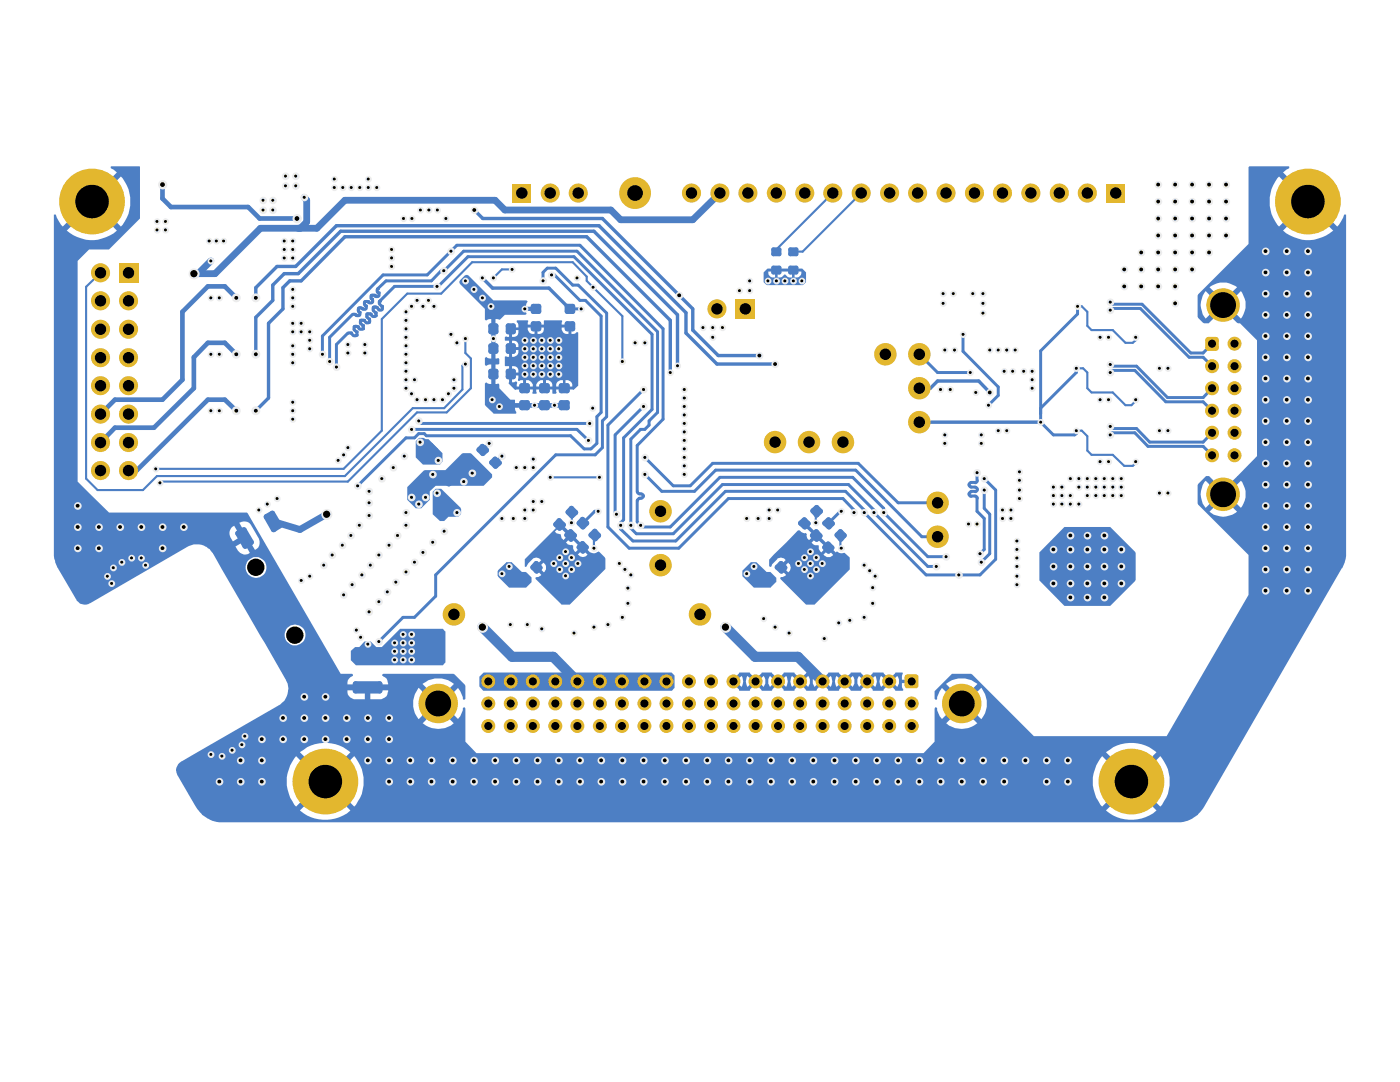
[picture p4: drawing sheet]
<svg xmlns="http://www.w3.org/2000/svg" width="279mm" height="216mm" viewBox="0 0 279 216" stroke-linecap="round" stroke-linejoin="round" font-family="sans-serif">
<g fill="#4d7fc4">
<path d="M10.7 42.8h.3l.2 .1 .6 1.3 .7 1 5-5h1.6l5 5a7.5 7.5 0 0 0 0-10l-5 5h-1.6l5.9-5.8-1.2-.8v-.4h5.7v10.4l-6.1 6.2h-4l-2.3 2.3v44l6.3 6.2h27.5l18.7 32.1h2.3l.1 .5-.5 .2a1.36 1.36 0 0 0-.6 1.5l15-.1 3.2 3.1 3.1-3.1-.1-.1a4.9 4.9 0 0 0-6.2 .1l-6.8-.1a1.48 1.48 0 0 0-1.2-1.5v-.3l.2-.2h14l2.4 2.4v2.6l-.4 .2a4.4 4.4 0 0 0-1.1-2.4l-3.1 3.2 3.1 3.1a3.9 3.9 0 0 0 1-2.2l.3-.2 .2 .3v6.6l2.2 2.3h89.2l.2-.2h36.2l5.1 5 5-5a7.7 7.7 0 0 0-10.1 0h-36.2l2-2.1v-3.6h2.4a5 5 0 0 0 6.2 0l-3.2-3.2-3.1 3.2h-2.3v-3l.2-.3 .2 .1a3.7 3.7 0 0 0 1.1 2.2l3.1-3h1.6l3.1 3.1a4.8 4.8 0 0 0 0-6.3l-3.1 3.2h-1.6l-3.1-3.1a4 4 0 0 0-1.1 2.3l-.4-.2v-1.5l1.5-1.4h.8l3.1 3.1 3.2-3.1-.1-.1a4.9 4.9 0 0 0-6.2 .1h-.8l2-2.1 4 .1 12.3 12.4h26.5l16.4-28.2v-8l-8.7-8.6h.9l.3 .3a4.2 4.2 0 0 0 5.2-.3l-2.8-2.7-2.7 2.7h-.9l-1.5-1.6v-1.9h.6l.4 1.9 .6 .8 2.7-2.7h1.6l2.7 2.7a4.3 4.3 0 0 0 0-5.4l-2.7 2.7h-1.6l-2.7-2.7-.6 .9-.4 1.8h-.6v-1.8l1.7-1.8h.6l2.8 2.8 6.8-6.8v-23.1l-3.4-3.4-.6-.1-2.8-2.8-2.9 2.9-1.1-.1-1.1-1.2v-2.3h.6l.1 .6a3.4 3.4 0 0 0 .9 2.1l2.7-2.7h1.6l2.7 2.7 .3-.4a4.4 4.4 0 0 0-.3-5.1l-2.7 2.8h-1.6l-2.7-2.8-.6 .9-.4 1.9h-.6v-2l1.5-1.6h.9l2.7 2.7 2.8-2.7-.4-.2a4.4 4.4 0 0 0-5.1 .2h-.9l8.7-8.6v-2.6h6.9a7.6 7.6 0 0 0 10 0l-5.1-5.1-5 5.1h-6.8v-5.9h4.2v.9a7.5 7.5 0 0 0 1.9 4.1l5-5-5-5-.8 1a6.4 6.4 0 0 0-1.1 4h-4.2v-6.8l.1-.2h7.9v.4l-1.2 .8 10.9 10.8 .7-1 .6-1.3 .2-.1h.2v68.1l-.2 1.3-.5 1.2-28 48.1a6 6 0 0 1-4.3 2.6h-191.8l-1.3-.3-1.1-.5-1.1-.7-.7-.9 20.3 .1a7.7 7.7 0 0 0 10-.1l150.9 .1a7.7 7.7 0 0 0 10-.1l-5-5-5.1 5h-150.8l-5-5-5 5h-20.3l-3.5-5.7h21.1v.7a7.4 7.4 0 0 0 1.9 4.2l5-4.9h1.6l5 4.9 .3-.3a7.7 7.7 0 0 0 1.6-4.6h145.5v.7a7.4 7.4 0 0 0 1.9 4.2l5-4.9h1.6l5 4.9 .3-.3a7.7 7.7 0 0 0-.3-9.7l-5 5.1h-1.6l-5-5.1-.4 .4a7.7 7.7 0 0 0-1.5 4.7h-145.5v-.9a8.1 8.1 0 0 0-1.9-4.2l-5 5.1h-1.6l-5-5.1-.3 .4a7.7 7.7 0 0 0-1.6 4.7h-21.1l-.8-1.7a1.83 1.83 0 0 1 .9-2.4l3.2-1.8h20.5l5 5 5-5-.1-.1a7.7 7.7 0 0 0-9.9 .1h-20.5l10-5.7h35l.6 .4a4.9 4.9 0 0 0 5.6-.4l-3.1-3.2-3.2 3.2h-34.9l6.7-4h26.4v.7a4.4 4.4 0 0 0 1.1 2.4l3.1-3.1-3.1-3.2a4.7 4.7 0 0 0-1.1 3.2h-26.4l.2-.2a3.3 3.3 0 0 0 1.2-2.5h11.8v.5a1.68 1.68 0 0 0 1.3 1.3h2.2v-1.8h1.1v1.8h2.2l1-.6 .4-1.2h-20a4.8 4.8 0 0 0-.6-2.3l-4.9-8.5h4.8l.1 .4a2.09 2.09 0 0 0 3.1 1.1 2.09 2.09 0 0 0 .3-3.2 2.09 2.09 0 0 0-3.2 .4l-.3 1.3h-4.8l-7.8-13.4h4.8a2.1 2.1 0 0 0 3.2 1.5 2.1 2.1 0 0 0 0-3.5 2.1 2.1 0 0 0-3.2 1.5v.5h-4.8l-1.7-3.1-.7-.8-.8-.6h6l.5 .9a1.6 1.6 0 0 0 2.4 .4l-1.3-2.2-1.6 .9h-6l-.3-.1a3.8 3.8 0 0 0-3.2 .1l-19.6 11.4a1.94 1.94 0 0 1-2.8-1l-3.6-6-.5-1.2-.3-1.3v-4.3h35.1l.7 1.4 1.5-.9-1.3-2.2-.6 .6-.3 1.1h-35.1v-2.3h37l3.2 5.4a1.61 1.61 0 0 0 .7-2.3l-1.6-2.8a1.77 1.77 0 0 0-2.3-.3h-37v-58.2h2.7l.7 .5a7.6 7.6 0 0 0 9.3-.5l-5-5.1-5.1 5.1h-2.6z"/>
<path d="M152.4 54.4l.2-.2h.7v.3a1.03 1.03 0 0 0 1.4 .9v-1.2h.5v1.2l.8-.1 .5-.5h.2l.5 .5 .9 .1v-1.2h.5v1.2a1.04 1.04 0 0 0 1.3-1.2h-7.3l.6-.6h6.9l.8 .8v1.9l-.7 .6h-7.1l-.7-.6z"/>
<path d="M83.1 87.9l.5-.5h.9l.4 .2h.6l2.8 2.8v1.7l-.4 .5-3.5 .1-1.4-1.4z"/>
<path d="M91.8 56l1-1.1h.7l5 5h6.6l.2 .3-.2 .3-.1 .7h2.3l.1 .2v.5l-.1 .2h-2.3l.1 .6-.3 .1h-4l-1.2 1-.7-.1v7.8h.6l.1 .2v.9l-.1 .1h-.6v3.9l.6-.1 .1 .3v.7l2.3 2.3h.8l.1 .6h10.1l.1 .8-.1 .2h-10.1l.2 .8v.3h-4.5l-1.6-1.6-.1-4.4 .2-.2 .4 .2 .6 .1v-3.9l-.9 .3h-.2l-.1-.3v-1.2l.2-.3 .4 .3h.6v-7.8l-.9 .2-.3-.1v-2.2l-5-5z"/>
<path d="M103.2 63.9h2.1v.9h3.2l.1-.9h3.5v.9h1.7l.2 .2v1.6l.8-.1 .3-.2 .3 .1v10.6l-.9 .8-3.5-.1 .1 .7-.2 .2-.7-.1v-.8h-3.2l.1 .8-.8 .1v-.9l-3.4 .1-1.4-1.3 .1-1.6h.6v1.4l.8-.2 .2 .2-.1 .8h1.3v-1.2h.6v1.2h3.4v-1.2h.6v1.2h3.3v-1.2h.6v1.2h1.3a1.08 1.08 0 0 0-.8-1.2h-1.6a1.08 1.08 0 0 0-.8 1.2h-.8a1.11 1.11 0 0 0-.7-1.2h-1.6l-.5 .3-.4 .5v.4h-.7v-.4l-.3-.5-.5-.3h-1.6l-.4 .1-.1-.1 .1-1h-1.9v-1.8h.6v1.2h1.3a1 1 0 0 0-.9-1.2l-1.8-.1v-1.8h.8v-1.4h.6v1.4a1.1 1.1 0 0 0 1.3-1.4h-1.9v-1.8h.6v1.3h1.3a1 1 0 0 0-.9-1.3l-1.8-.1v-.6l.1-.2 .7 .1v-1.3h.6v1.3a1.04 1.04 0 0 0 1.3-1.3h-1.9v-.4l.2-.1h3.5a1.1 1.1 0 0 0 1.4 1.2v-1.2h.6v1.2a1.02 1.02 0 0 0 1.2-1.2h3.6a1.1 1.1 0 0 0 1.4 1.2v-1.2h-11.7h1.7l-.1-.9-.3-.2z"/>
<path d="M81.3 97.2l3.3-3.3 4.3-.1 3.5-3.4 1.7 .1 4.1 4.2v.5l-1.7 1.7h-9.6l-1.1 1.1v1.7l-1.7 1.7h-1.1l-1.7-1.7z"/>
<path d="M147.5 134.3l2.1-.1 1.2 1.3 1.3-1.3h1.9l1.3 1.3 1.2-1.3h2l1.2 1.3 1.2-1.3h2l1.3 1.3 1.2-1.3h2l1.2 1.3 1.2-1.3h2l1.3 1.3 1.1-1.3h2.1l1.2 1.3 1.2-1.3h1.4l-.1 1.4h2.1l.2 .2-.1 .4-.2 .1h-2v.8l.3 .4-.1 .3h-1.5l-1.2-1.4-1.2 1.4h-2.1l-1.1-1.4-1.2 1.2-.1 .2h-2l-1.2-1.4-1.2 1.4h-2l-1.2-1.4-1.2 1.2-.1 .2h-2l-1.2-1.4-1.2 1.4h-2l-1.2-1.4-1.2 1.2-.1 .2h-1.9l-1.3-1.4-1.2 1.4h-2l-.1-.2-1.5-1.6h.8l1.2 1.1 .3-1.1h.5l.4 1.1 1.2-1.1h.9l1.1 1.1 .3-.7v-.4h.6v.4l.4 .7 1.1-1.1h.9l1.2 1.1 .3-1.1h.5l.4 1.1 1.2-1.1h.9l1.1 1.1 .3-.7v-.4h.6v.4l.4 .7 1.1-1.1h.9l1.2 1.1 .3-1.1h.5l.4 1.1 1.1-1.1h1l1.1 1.1 .3-.7v-.4h.6v.4l.3 .7 1.1-1.1h1l1.2 1.1 .3-1.1h.5l.3 1.1 1.2-1.1h1l1.1 1.1a1.75 1.75 0 0 0 0-2.2l-1.1 1.1h-1l-1.2-1.1-.3 1.1h-.5l-.3-1.1-1.2 1.1h-1l-1.1-1.1-.3 .6v.5h-.6v-.5l-.3-.6-1.1 1.1h-1l-1.1-1.1-.4 1.1h-.5l-.3-1.1-1.2 1.1h-.9l-1.1-1.1-.4 .6v.5h-.6v-.5l-.3-.6-1.1 1.1h-.9l-1.2-1.1-.4 1.1h-.5l-.3-1.1-1.2 1.1h-.9l-1.1-1.1-.4 .6v.5h-.6v-.5l-.3-.6-1.1 1.1h-.9l-1.2-1.1-.4 1.1h-.5l-.3-1.1-1.2 1.1h-.8z"/>
<path d="M154.4 110.7h9.9a1.19 1.19 0 0 0 2 0l-.9-1-1.1 1h-9.9l2.5-2.4h5.1a1.53 1.53 0 0 0 1.4 .6 1.52 1.52 0 0 0 .5 1.3l.9-1-1.9-1.8-.9 .9h-5.1l2.4-2.5h.3a1.07 1.07 0 0 0 1.2 .5l.2 .3a1.08 1.08 0 0 0 .5 1.2l1-1-2.1-2.1 .5-.4 5.9 5.9 .2-.1h.2a1.38 1.38 0 0 0 1.4 .2l1 .9v2.4l-7 7h-1.7l-5.1-5-.1-.3 .2-.2h.3l.7-.4-1.4-1.3v-.2h.9l.9 1a1.19 1.19 0 0 0 0-1.9l-.9 .9h-.9v-.2l1.3-1.2a1.18 1.18 0 0 0-1.7-.2l-1 1-.3 .5-.3-.2v-1.2z"/>
<path d="M212.4 105.2h9.2l5 4.9v5.6l-5 5.2h-9.2l-5-5.1v-5.6z"/>
<path d="M149.9 112.2h1.1l2 1.9h.8l1.1 1.2v.9l-1.1 1.1h-3.4l-2.2-2.3v-1.1z"/>
<path d="M96.5 134.2h37.5l.6 .6v2.5l-.5 .5h-37.7l-.7-.8v-2z"/>
<path d="M108 108.3h4.9l.4 .3 .7 .2 .1-.1 .3 .2v.6l.2 .5 .3 .1 .9-.9-1.9-1.9-1 1h-4.9l2.2-2.2h.5l.4 .3 .7 .2 .3 .8 .3 .4 1-1-1.7-1.6-1 .9h-.5l1.7-1.7 5.9 5.8a1.51 1.51 0 0 0 1.7-.1l1.3 1.3v2.1l-7.1 7.1h-1.7l-5.1-5v-.4l.5-.1 .6-.4-1.3-1.5h.8l1 1a1.17 1.17 0 0 0 0-1.9l-1 .9h-.8l1.3-1.4-.2-.2a1.16 1.16 0 0 0-1.4-.2l-1 1-.2 .5-.4 .2-.1-1.5 1-.9h9.6l.3 .1a1.07 1.07 0 0 0 1.7-.1l-1.1-1-.9 1h-9.6z"/>
<path d="M99.4 113.8l1.6-1.6h1.2l1.9 1.9 1 .1 1 1v1l-1.1 1.1h-3.4l-2.2-2.2z"/>
<path d="M70 129.9l.9-.8h.8l1-1.1h1.3l1.1 1.1h1.1l3.6-3.6h8.6l.5 .5v6.2l-.5 .6h-17.4l-1-1.1z"/>
<path d="M86.4 98.1l.5-.6h1.2l3.8 3.8v1.4l-.5 .4h-1.9l-.9 .9h-.8l-1.4-1.4z"/>
</g>
<g fill="none" stroke="#4d7fc4" stroke-width=".59">
<path d="M91.2 48.9l-1.2 1.2M92.5 50.1l-3.9 3.9M93.4 51.2l-5.9 5.9h-8.8M183.5 70.7l3.6 3.6h6.5M192.2 66.7v3.4l7 7.1v1.7l-1.9 2M214.8 73.5v.8l-7.1 7.1M215.1 61.1v1.6l-7.4 7.3v14.2l2.5 2.6h4.3l.3-.3v-.6M221.6 61.9l.4-.4h5.6l9.7 9.8h2.8l1.8 1.8M221.6 60.3l.4 .4h5.9l9.8 9.7h2.4l1.8-1.8M221.6 74.3l.3-.4h4.6l6.2 6.3h7.4l1.8 1.8M221.6 72.7l.3 .4h4.9l6.2 6.2h7.1l1.8-1.8M142.2 92.5h29.1l7.9 7.8h7.9"/>
<path d="M142.8 93.8h28l13.2 13.3h3.1M143.7 95.2h26.5l6.2 6.2v.9l8.8 8.8h3.6M144.2 96.7h25.1l5.1 5.1v.5l10.8 10.7h1.7M145.4 99.5h22.8l2.2 2.3v.5M193.8 99h1l.3 .4M193.8 97.2h.8a.45 .45 0 0 1 .5 .5 .45 .45 0 0 1-.5 .4M193.8 98h.8M193.8 96.3h.8M193.8 98.1a.45 .45 0 0 0-.4 .5 .45 .45 0 0 0 .4 .4M193.8 96.3a.45 .45 0 0 0-.4 .4 .45 .45 0 0 0 .4 .5M195 94.3v1.5M195 99.4v2.6l1.4 1.5v6.1l-.8 .9"/>
<path d="M195.1 95.9l-.3 .4h-.2M196.4 95.5l2.3 2.3v13.8l-3.1 3.1h-10.8l-12.3-12.4v-.5l-3.8-3.8h-23.9M196.4 97.8v3.6l1.1 1.2v7.9l-1.7 1.7M221.6 86.8l.3-.4h4.6l2.6 2.7h11l1.8 1.7M221.6 85.1l.4 .4h4.8l2.6 2.7h10.7l1.8-1.8M167.9 102h-.2l-2.3 2.4"/>
</g>
<path d="M94.2 52.3l-6.1 6.3h-6.8M214.8 73.5h1.4l.8 .8v3.2l.8 .8h4.3l2.5 2.6h1.2l.8-.9v-.2M215.1 61.1h.8l1.1 1.1v2.8l.8 .9h4.3l2.5 2.5h1.5l.5-.5v-.6M214.8 85.9h1.1l1.1 1.1v2.9l.8 .9h4.3l2.3 2.2h1.7l.5-.5v-.4M163 102l-.2 .2v2.1M167.7 106.8v2.4l.2 .2" fill="none" stroke="#4d7fc4" stroke-width=".42"/>
<path d="M143.1 72.6h11.6M183.5 77.5h2.2l1.4-1.5h8.2l2.2 2.3M183.5 84.2h24.2" fill="none" stroke="#4d7fc4" stroke-width=".68"/>
<path d="M144.8 125.1l5.9 6h8.6l4.9 4.9" fill="none" stroke="#4d7fc4" stroke-width="2"/>
<g fill="#4d7fc4">
<circle cx="74.2" cy="59.7" r=".3"/>
<circle cx="73.5" cy="60.2" r=".3"/>
</g>
<path d="M74.1 59.6l.1 .1M72.8 60.9l.2 .1" fill="none" stroke="#4d7fc4" stroke-width=".59"/>
<circle cx="72.8" cy="60.2" r=".3" fill="#4d7fc4"/>
<path d="M77 56l-1.6 1.7M73.5 60.2l.1 .2M73.5 60.3l-.4-.2-.2 .2M73.6 60.3l.4 .2 .2-.2" fill="none" stroke="#4d7fc4" stroke-width=".59"/>
<g fill="#4d7fc4">
<circle cx="75.4" cy="57.7" r=".3"/>
<circle cx="75.5" cy="58.4" r=".3"/>
</g>
<path d="M74.8 58.9v.2M75.4 58.3l.1 .1M75.4 57.7l-.1 .2 .1 .4M75.5 58.5l.2 .2-.2 .4M78.7 57.1l-2.9 3" fill="none" stroke="#4d7fc4" stroke-width=".59"/>
<g fill="#4d7fc4">
<circle cx="74.1" cy="58.9" r=".3"/>
<circle cx="74.8" cy="58.9" r=".3"/>
</g>
<path d="M74.1 59l-.1 .4 .1 .2M74.3 59.7l.1 .5-.1 .2" fill="none" stroke="#4d7fc4" stroke-width=".59"/>
<circle cx="74.5" cy="61.4" r=".3" fill="#4d7fc4"/>
<path d="M67.1 45l-8.1 8.2M68 46.1l-8.5 8.5M68.8 47.2l-8.7 8.8" fill="none" stroke="#4d7fc4" stroke-width=".68"/>
<path d="M59.5 45.5h3.7" fill="none" stroke="#4d7fc4" stroke-width="1.4"/>
<path d="M69.4 66.5l-2.3 2.2v4.5M70.3 62.8l-4.5 4.5v4.8M70.3 62.8l.5-.1 .2 .1M71.5 62.1l.2 .2M72.2 61.5l.1 .1" fill="none" stroke="#4d7fc4" stroke-width=".59"/>
<g fill="#4d7fc4">
<circle cx="73" cy="61" r=".3"/>
<circle cx="72.2" cy="61.5" r=".3"/>
</g>
<path d="M72.3 61.6l.2 .1 .5-.1" fill="none" stroke="#4d7fc4" stroke-width=".59"/>
<circle cx="71.7" cy="62.3" r=".3" fill="#4d7fc4"/>
<path d="M70.9 62.8l.1 .1" fill="none" stroke="#4d7fc4" stroke-width=".59"/>
<circle cx="70.9" cy="62.8" r=".3" fill="#4d7fc4"/>
<path d="M64.3 67.1v3.6M71.1 62.9l.4 .1 .2-.1M71.6 61.5l-.1 .5 .1 .2" fill="none" stroke="#4d7fc4" stroke-width=".59"/>
<path d="M59 53.2h-3.7l-4.2 4.2v2M59.5 54.6h-2.8l-2.3 2.3v3l-3.3 3.4v7.4M60.1 56h-2.3l-1.3 1.4v4.2l-2.9 2.9" fill="none" stroke="#4d7fc4" stroke-width=".68"/>
<path d="M42.1 52.1l-2.6 2.5M59.5 45.5h-7.5l-9.1 9.1" fill="none" stroke="#4d7fc4" stroke-width="1.4"/>
<circle cx="71.5" cy="61.5" r=".3" fill="#4d7fc4"/>
<path d="M71.6 61.5l.4-.1 .2 .1M72.8 60.2l-.1 .2 .1 .5" fill="none" stroke="#4d7fc4" stroke-width=".59"/>
<circle cx="74.5" cy="61.4" r=".3" fill="#4d7fc4"/>
<path d="M74.1 59l.5-.1 .2 .1M74.9 59.1l.2 .1 .4-.1M76.5 54.9l-12.2 12.2M74.5 61.3l.5-.1 .2 .1M74.6 61.4l-.2 .2 .2 .4" fill="none" stroke="#4d7fc4" stroke-width=".59"/>
<circle cx="73.7" cy="63.7" r=".3" fill="#4d7fc4"/>
<path d="M69.5 66.5l.4-.1 .2 .1M70.7 65.2l.4-.1 .3 .1M73 64.3l.2 .1 .4-.1M73.7 63.7l.1 .5-.1 .2M74.3 63.1l.2 .1 .4-.1M76.2 61.2l.1 .2-.1 .4" fill="none" stroke="#4d7fc4" stroke-width=".59"/>
<g fill="#4d7fc4">
<circle cx="73.2" cy="62.7" r=".3"/>
<circle cx="73.7" cy="64.3" r=".3"/>
<circle cx="72.6" cy="63.9" r=".3"/>
</g>
<path d="M73.2 63.2l.5 .5" fill="none" stroke="#4d7fc4" stroke-width=".59"/>
<circle cx="73.2" cy="62.7" r=".3" fill="#4d7fc4"/>
<path d="M73.3 62.7l-.1 .4 .1 .3M75.2 61.4l.4 .3" fill="none" stroke="#4d7fc4" stroke-width=".59"/>
<g fill="#4d7fc4">
<circle cx="74.9" cy="63" r=".3"/>
<circle cx="75.2" cy="61.4" r=".3"/>
<circle cx="74.9" cy="62.4" r=".3"/>
</g>
<path d="M73 61l.1 .2-.1 .5M73.9 62.7l.3 .3M74.5 62l.4 .4M74.9 62.5l.2 .2-.2 .4" fill="none" stroke="#4d7fc4" stroke-width=".59"/>
<circle cx="73.9" cy="62.7" r=".3" fill="#4d7fc4"/>
<path d="M73.3 62.7l.4-.1 .2 .1" fill="none" stroke="#4d7fc4" stroke-width=".59"/>
<circle cx="76.2" cy="61.1" r=".3" fill="#4d7fc4"/>
<path d="M75.8 60.7l.4 .4" fill="none" stroke="#4d7fc4" stroke-width=".59"/>
<circle cx="75.8" cy="60.1" r=".3" fill="#4d7fc4"/>
<path d="M72.6 63.9l.4 .4M75.5 61.8l.5 .1 .2-.1M75.8 60l-.1 .2 .1 .5" fill="none" stroke="#4d7fc4" stroke-width=".59"/>
<g fill="#4d7fc4">
<circle cx="72.4" cy="64.9" r=".3"/>
<circle cx="72.4" cy="65.6" r=".3"/>
</g>
<path d="M71.7 65.6l.2 .1 .5-.1M71.7 62.3l.1 .2-.1 .4M72 64.5l.4 .4M72.4 65l.1 .2-.1 .4M72.7 64l-.5-.1-.2 .1" fill="none" stroke="#4d7fc4" stroke-width=".59"/>
<g fill="#4d7fc4">
<circle cx="70.7" cy="65.2" r=".3"/>
<circle cx="72" cy="63.9" r=".3"/>
</g>
<path d="M72 64l-.1 .2 .1 .4" fill="none" stroke="#4d7fc4" stroke-width=".59"/>
<circle cx="70.7" cy="65.2" r=".3" fill="#4d7fc4"/>
<path d="M70.1 66.5l.3 .4M70.7 65.8l.4 .4" fill="none" stroke="#4d7fc4" stroke-width=".59"/>
<circle cx="70.1" cy="66.5" r=".3" fill="#4d7fc4"/>
<path d="M70.5 66.9l.4 .1 .2-.1M70.8 65.3l-.2 .4 .2 .2M71.4 65.2l.3 .4" fill="none" stroke="#4d7fc4" stroke-width=".59"/>
<g fill="#4d7fc4">
<circle cx="71.1" cy="66.2" r=".3"/>
<circle cx="71.1" cy="66.9" r=".3"/>
<circle cx="71.4" cy="65.2" r=".3"/>
</g>
<g fill="none" stroke="#4d7fc4" stroke-width=".59">
<path d="M88.6 54h-.5l-2 2h-9.1M90 50.1l-4.7 4.8h-8.8M91.2 48.9h24.5l16.6 16.7v18l-5.1 5.3v9.1M92.5 50.1h22.6l16.1 16.1v16.1l-1.7 1.7v.8l-.8 .9h-.9l-1.9 1.9v17.8l1.1 1.1h7.4l9.8-9.8M93.4 51.2h21.2l15.5 15.5v15l-5.6 5.7v16.3l-.6 .6v1.3l2.4 2.3h8.6l9.9-9.9M108.4 56v-1.6l.8-.9h1.7l3.4 3.4h1.1l5.7 5.6v20.6l-.9 .9v5.3l-1.4 1.5h-7.9l-24 23.9v4.3l-4.2 4.2h-2.3l-4.8 4.8M110.1 54.9h.6l5 5h1.1l3.2 3.2v19.2l-.9 .8v5.4l-1.2 1.1h-1.3l-2.7-2.7h-28.8l-.4-.4h-1.1l-.9 .9h-1.7l-9.6 9.5M71.1 66.3l.2 .2-.2 .4M113.7 61.6h2.3M128.4 77.7l-7.1 7.1v20.4l4.3 4.2h9.9l9.9-9.9M82.1 85.7h33l2.3 2.2M83.6 84l.5 .5h33.6"/>
<path d="M97.6 88.5l-1.3 1.3M100.2 91l-1.3 1.4M127.2 98.1l.2 .4h.2M127.6 98.5h.3M127.6 99.4h.3M127.6 99.5l-.2 .1-.2 .3M128 98.6l.4 .2v.2M128.4 99l-.1 .2-.4 .2M128.4 81.1l-5.6 5.7v15.5l.2 .3M128.7 91.3l5.7 5.6h3.3l4.5-4.4M142.8 93.8l-4.2 4.2h-6.5l-3.4-3.3M143.7 95.2l-9.9 10h-5.7l-.9-1.1v-4.2"/>
<path d="M119.4 102h-.7l-2.4 2.4"/>
</g>
<path d="M166.2 38.5l-11.3 11.3v.4M171.9 38.5l-11.7 11.7h-1.9M20.1 54.4l-2.9 2.8v38.3l2.3 2.3h9l2.8-2.8h37.5l13.6-13.6h6.2l3.7-3.7v-4.7l.2-.4h.4M81.3 58.6l-5.1 5.1v22.2l-7.6 7.7h-37.5M94.2 52.3h20.1l2.8 2.9v.8l7.1 7.1v9M102.2 53.8h-2l-1.7 1.7M92.9 67.6v2.8l1.1 1.1v6l-4.8 4.8h-6l-13.8 13.8h-37.2l-.3 .2M109.8 95.2h9.8M114.1 102.2l-.1 2.1M118.7 106.8l-.2 .1v2.5" fill="none" stroke="#4d7fc4" stroke-width=".42"/>
<path d="M32.4 36.8v2.8l1.7 1.7h15.4l2.3 2.3h7.5M47.2 59.4l-2.3-2.3h-3.4l-5.1 5.1v13.6l-4 4h-9.5l-2.8 2.8M47.2 70.7l-2.3-2.3h-3.4l-2.8 2.9v6.2l-8 7.8h-7.8l-2.8 3M47.2 82l-2.3-2.2h-3.4l-14.2 14.1h-1.6" fill="none" stroke="#4d7fc4" stroke-width=".93"/>
<path d="M67.1 45h52.4l17.4 17.4v4.1l6.2 6.1M68 46.1h50.5l16.7 16.7v10.2M68.8 47.2h48.3l16.7 16.7v10.4M94.7 41.9l1.6 1.7h23.9l18.1 18v4.3l5 5h8.3M96.3 55.5l2 2h11.3l4.1 4.1M53.6 64.5v14.9l-2.5 2.6" fill="none" stroke="#4d7fc4" stroke-width=".68"/>
<path d="M60.7 39.4l.5 .6v4.3l-1.3 1.2M143.7 38.5l-5.4 5.4h-14.4l-2-2h-21.1l-2-1.9h-30l-5.6 5.5M38.7 54.6h4.2M65.2 102.6l-5.3 3.1-5.4-1.6" fill="none" stroke="#4d7fc4" stroke-width="1.4"/>
<path d="M96.3 125.1l5.9 6h8.2l4.8 4.9" fill="none" stroke="#4d7fc4" stroke-width="2"/>
<path d="M116.2 108.5l.8 .7-.7 .8-.7-.8z" fill="#4d7fc4"/>
<path d="M116.2 108.5l.8 .7-.7 .8-.7-.8z" fill="none" stroke="#4d7fc4" stroke-width="1"/>
<path d="M117.9 106.8l.8-.8 .8 .8-.7 .7z" fill="#4d7fc4"/>
<path d="M117.9 106.8l.8-.8 .8 .8-.7 .7z" fill="none" stroke="#4d7fc4" stroke-width="1"/>
<path d="M152.7 115.7l.7-.8 .8 .8-.7 .7z" fill="#4d7fc4"/>
<path d="M152.7 115.7l.7-.8 .8 .8-.7 .7z" fill="none" stroke="#4d7fc4" stroke-width="1"/>
<path d="M116.2 103.6l.9 .8-.8 .8-.7-.8z" fill="#4d7fc4"/>
<path d="M116.2 103.6l.9 .8-.8 .8-.7-.8z" fill="none" stroke="#4d7fc4" stroke-width="1"/>
<path d="M154.3 49.8h1.2v.9h-1.2z" fill="#4d7fc4"/>
<path d="M154.3 49.8h1.2v.9h-1.2z" fill="none" stroke="#4d7fc4" stroke-width=".85"/>
<path d="M154.3 53.4h1.2v1h-1.2z" fill="#4d7fc4"/>
<path d="M154.3 53.4h1.2v1h-1.2z" fill="none" stroke="#4d7fc4" stroke-width=".85"/>
<path d="M113.2 61.1h1.1v1h-1.1z" fill="#4d7fc4"/>
<path d="M113.2 61.1h1.1v1h-1.1z" fill="none" stroke="#4d7fc4" stroke-width="1"/>
<path d="M157.7 49.8h1.2v.9h-1.2z" fill="#4d7fc4"/>
<path d="M157.7 49.8h1.2v.9h-1.2z" fill="none" stroke="#4d7fc4" stroke-width=".85"/>
<path d="M157.7 53.4h1.2v1h-1.2z" fill="#4d7fc4"/>
<path d="M157.7 53.4h1.2v1h-1.2z" fill="none" stroke="#4d7fc4" stroke-width=".85"/>
<path d="M113.2 64.6h1.1v1h-1.1z" fill="#4d7fc4"/>
<path d="M113.2 64.6h1.1v1h-1.1z" fill="none" stroke="#4d7fc4" stroke-width="1"/>
<path d="M98 65h1v1.2h-1z" fill="#4d7fc4"/>
<path d="M98 65h1v1.2h-1z" fill="none" stroke="#4d7fc4" stroke-width="1"/>
<path d="M101.4 65h1v1.2h-1z" fill="#4d7fc4"/>
<path d="M101.4 65h1v1.2h-1z" fill="none" stroke="#4d7fc4" stroke-width="1"/>
<path d="M98 69h1v1.1h-1z" fill="#4d7fc4"/>
<path d="M98 69h1v1.1h-1z" fill="none" stroke="#4d7fc4" stroke-width="1"/>
<path d="M101.4 69h1v1.1h-1z" fill="#4d7fc4"/>
<path d="M101.4 69h1v1.1h-1z" fill="none" stroke="#4d7fc4" stroke-width="1"/>
<path d="M106.4 61.1h1.1v1h-1.1z" fill="#4d7fc4"/>
<path d="M106.4 61.1h1.1v1h-1.1z" fill="none" stroke="#4d7fc4" stroke-width="1"/>
<path d="M106.4 64.6h1.1v1h-1.1z" fill="#4d7fc4"/>
<path d="M106.4 64.6h1.1v1h-1.1z" fill="none" stroke="#4d7fc4" stroke-width="1"/>
<path d="M155.1 113.2l.8-.8 .7 .9-.6 .7z" fill="#4d7fc4"/>
<path d="M155.1 113.2l.8-.8 .7 .9-.6 .7z" fill="none" stroke="#4d7fc4" stroke-width="1"/>
<path d="M162.1 106.8l.8-.7 .8 .8-.7 .7z" fill="#4d7fc4"/>
<path d="M162.1 106.8l.8-.7 .8 .8-.7 .7z" fill="none" stroke="#4d7fc4" stroke-width="1"/>
<path d="M164.6 104.4l.8-.7 .7 .8-.7 .7z" fill="#4d7fc4"/>
<path d="M164.6 104.4l.8-.7 .7 .8-.7 .7z" fill="none" stroke="#4d7fc4" stroke-width="1"/>
<path d="M159.8 104.4l.7-.7 .8 .8-.7 .7z" fill="#4d7fc4"/>
<path d="M159.8 104.4l.7-.7 .8 .8-.7 .7z" fill="none" stroke="#4d7fc4" stroke-width="1"/>
<path d="M162.2 101.9l.8-.6 .7 .7-.7 .8z" fill="#4d7fc4"/>
<path d="M162.2 101.9l.8-.6 .7 .7-.7 .8z" fill="none" stroke="#4d7fc4" stroke-width="1"/>
<path d="M164.6 109.2l.7-.7 .7 .8-.6 .7z" fill="#4d7fc4"/>
<path d="M164.6 109.2l.7-.7 .7 .8-.6 .7z" fill="none" stroke="#4d7fc4" stroke-width="1"/>
<path d="M167.7 106.1l.8 .7-.7 .8-.8-.8z" fill="#4d7fc4"/>
<path d="M167 106.8l.7-.7 .8 .7-.7 .8z" fill="none" stroke="#4d7fc4" stroke-width="1"/>
<path d="M98 74.1h1v1.1h-1z" fill="#4d7fc4"/>
<path d="M98 74.1h1v1.1h-1z" fill="none" stroke="#4d7fc4" stroke-width="1"/>
<path d="M101.4 74.1h1v1.1h-1z" fill="#4d7fc4"/>
<path d="M101.4 74.1h1v1.1h-1z" fill="none" stroke="#4d7fc4" stroke-width="1"/>
<path d="M104.1 77h1.1v1h-1.1z" fill="#4d7fc4"/>
<path d="M104.1 77h1.1v1h-1.1z" fill="none" stroke="#4d7fc4" stroke-width="1"/>
<path d="M108.1 77h1.1v1h-1.1z" fill="#4d7fc4"/>
<path d="M108.1 77h1.1v1h-1.1z" fill="none" stroke="#4d7fc4" stroke-width="1"/>
<path d="M112 77h1.2v1h-1.2z" fill="#4d7fc4"/>
<path d="M112 77h1.2v1h-1.2z" fill="none" stroke="#4d7fc4" stroke-width="1"/>
<path d="M93.1 92.2l.7-.7 .9 .8-.8 .7z" fill="#4d7fc4"/>
<path d="M93.1 92.2l.7-.7 .9 .8-.8 .7z" fill="none" stroke="#4d7fc4" stroke-width="1"/>
<path d="M90.6 93.5l1 1-2 2-1-1z" fill="#4d7fc4"/>
<path d="M90.6 93.5l1 1-2 2-1-1z" fill="none" stroke="#4d7fc4" stroke-width="1.1"/>
<path d="M85.9 88.9l1 1-2 2-1-1z" fill="#4d7fc4"/>
<path d="M85.9 88.9l1 1-2 2-1-1z" fill="none" stroke="#4d7fc4" stroke-width="1.1"/>
<path d="M95.6 89.7l.7-.6 .8 .7-.8 .7z" fill="#4d7fc4"/>
<path d="M95.6 89.7l.7-.6 .8 .7-.8 .7z" fill="none" stroke="#4d7fc4" stroke-width="1"/>
<path d="M89.2 100l1 1-2.1 2-1-1z" fill="#4d7fc4"/>
<path d="M89.2 100l1 1-2.1 2-1-1z" fill="none" stroke="#4d7fc4" stroke-width="1.1"/>
<path d="M95.7 94.7l.6-.6 .9 .7-.8 .7z" fill="#4d7fc4"/>
<path d="M95.7 94.7l.6-.6 .9 .7-.8 .7z" fill="none" stroke="#4d7fc4" stroke-width="1"/>
<path d="M98.8 91.6l.8 .8-.7 .6-.8-.7z" fill="#4d7fc4"/>
<path d="M98.1 92.3l.7-.7 .8 .8-.7 .6z" fill="none" stroke="#4d7fc4" stroke-width="1"/>
<path d="M84.6 95.3l1 1-2 2.1-1.1-1z" fill="#4d7fc4"/>
<path d="M84.6 95.3l1 1-2 2.1-1.1-1z" fill="none" stroke="#4d7fc4" stroke-width="1.1"/>
<path d="M107 112.4l.8 .9-.7 .7-.8-.8z" fill="#4d7fc4"/>
<path d="M107 112.4l.8 .9-.7 .7-.8-.8z" fill="none" stroke="#4d7fc4" stroke-width="1"/>
<path d="M113.1 106.8l.8-.7 .7 .7-.6 .8z" fill="#4d7fc4"/>
<path d="M113.1 106.8l.8-.7 .7 .7-.6 .8z" fill="none" stroke="#4d7fc4" stroke-width="1"/>
<path d="M111.6 103.9l.8 .8-.7 .7-.8-.8z" fill="#4d7fc4"/>
<path d="M111.6 103.9l.8 .8-.7 .7-.8-.8z" fill="none" stroke="#4d7fc4" stroke-width="1"/>
<path d="M114 101.4l.9 .9-.8 .7-.7-.8z" fill="#4d7fc4"/>
<path d="M114 101.4l.9 .9-.8 .7-.7-.8z" fill="none" stroke="#4d7fc4" stroke-width="1"/>
<path d="M112 80.3h1.2v1.1h-1.2z" fill="#4d7fc4"/>
<path d="M112 80.3h1.2v1.1h-1.2z" fill="none" stroke="#4d7fc4" stroke-width="1"/>
<path d="M104.1 80.3h1.1v1.1h-1.1z" fill="#4d7fc4"/>
<path d="M104.1 80.3h1.1v1.1h-1.1z" fill="none" stroke="#4d7fc4" stroke-width="1"/>
<path d="M108.1 80.3h1.1v1.1h-1.1z" fill="#4d7fc4"/>
<path d="M108.1 80.3h1.1v1.1h-1.1z" fill="none" stroke="#4d7fc4" stroke-width="1"/>
<path d="M104.6 114.9l.7 .8-.7 .7-.7-.7z" fill="#4d7fc4"/>
<path d="M104.6 114.9l.7 .8-.7 .7-.7-.7z" fill="none" stroke="#4d7fc4" stroke-width="1"/>
<path d="M70.9 136.5h4.9v1.3h-4.9z" fill="#4d7fc4"/>
<path d="M70.9 136.5h4.9v1.3h-4.9z" fill="none" stroke="#4d7fc4" stroke-width="1.1"/>
<path d="M70.9 130h4.9v1.3h-4.9z" fill="#4d7fc4"/>
<path d="M70.9 130h4.9v1.3h-4.9z" fill="none" stroke="#4d7fc4" stroke-width="1.1"/>
<path d="M47.5 106.4l1.2-.7 1.4 2.5-1.2 .8z" fill="#4d7fc4"/>
<path d="M47.5 106.4l1.2-.7 1.4 2.5-1.2 .8z" fill="none" stroke="#4d7fc4" stroke-width="1.1"/>
<path d="M53.2 103.1l1.2-.7 1.4 2.5-1.2 .8z" fill="#4d7fc4"/>
<path d="M53.2 103.1l1.2-.7 1.4 2.5-1.2 .8z" fill="none" stroke="#4d7fc4" stroke-width="1.1"/>
<g fill="#e3b72e">
<path d="M180.7 134.7l.4-.2h1.7l.5 .4v2.1l-.3 .3h-2.2l-.1-.1-.2-.4v-1.7z"/>
<path d="M102.3 36.7h3.7v3.7h-3.7z"/>
<path d="M23.8 52.5h3.8v3.8h-3.8z"/>
<path d="M146.8 59.8h3.8v3.8h-3.8z"/>
<path d="M220.8 36.7h3.7v3.7h-3.7z"/>
<path d="M241.2 67.9h1.4v1.4h-1.4z"/>
<circle cx="110.8" cy="144.9" r="1.4"/>
<circle cx="110.8" cy="136" r="1.4"/>
<circle cx="106.3" cy="136" r="1.4"/>
<circle cx="110.8" cy="140.4" r="1.4"/>
<circle cx="106.3" cy="140.4" r="1.4"/>
<circle cx="106.3" cy="144.9" r="1.4"/>
<circle cx="139.7" cy="122.6" r="2.24"/>
<circle cx="133" cy="136" r="1.4"/>
<circle cx="137.5" cy="136" r="1.4"/>
<circle cx="141.9" cy="136" r="1.4"/>
<circle cx="101.9" cy="144.9" r="1.4"/>
<circle cx="101.9" cy="136" r="1.4"/>
<circle cx="97.4" cy="136" r="1.4"/>
<circle cx="101.9" cy="140.4" r="1.4"/>
<circle cx="97.4" cy="140.4" r="1.4"/>
<circle cx="97.4" cy="144.9" r="1.4"/>
<circle cx="137.5" cy="144.9" r="1.4"/>
<circle cx="141.9" cy="144.9" r="1.4"/>
<circle cx="141.9" cy="140.4" r="1.4"/>
<circle cx="133" cy="140.4" r="1.4"/>
<circle cx="137.5" cy="140.4" r="1.4"/>
<circle cx="133" cy="144.9" r="1.4"/>
<circle cx="115.2" cy="144.9" r="1.4"/>
<circle cx="119.7" cy="136" r="1.4"/>
<circle cx="115.2" cy="136" r="1.4"/>
<circle cx="119.7" cy="140.4" r="1.4"/>
<circle cx="115.2" cy="140.4" r="1.4"/>
<circle cx="119.7" cy="144.9" r="1.4"/>
<circle cx="146.4" cy="136" r="1.4"/>
<circle cx="146.4" cy="140.4" r="1.4"/>
<circle cx="150.8" cy="136" r="1.4"/>
<circle cx="146.4" cy="144.9" r="1.4"/>
<circle cx="128.6" cy="144.9" r="1.4"/>
<circle cx="128.6" cy="136" r="1.4"/>
<circle cx="124.1" cy="136" r="1.4"/>
<circle cx="128.6" cy="140.4" r="1.4"/>
<circle cx="124.1" cy="140.4" r="1.4"/>
<circle cx="124.1" cy="144.9" r="1.4"/>
<circle cx="155.3" cy="136" r="1.4"/>
<circle cx="155.3" cy="140.4" r="1.4"/>
<circle cx="155.3" cy="144.9" r="1.4"/>
<circle cx="150.8" cy="140.4" r="1.4"/>
<circle cx="150.8" cy="144.9" r="1.4"/>
<circle cx="244.1" cy="98.6" r="3.3"/>
<circle cx="241.9" cy="86.4" r="1.4"/>
<circle cx="241.9" cy="90.8" r="1.4"/>
<circle cx="246.4" cy="86.4" r="1.4"/>
<circle cx="246.4" cy="90.8" r="1.4"/>
<circle cx="161.5" cy="88.2" r="2.24"/>
<circle cx="187.1" cy="100.3" r="2.24"/>
<circle cx="187.1" cy="107.1" r="2.24"/>
<circle cx="168.6" cy="136" r="1.4"/>
<circle cx="164.2" cy="136" r="1.4"/>
<circle cx="159.7" cy="136" r="1.4"/>
<circle cx="177.5" cy="136" r="1.4"/>
<circle cx="177.5" cy="140.4" r="1.4"/>
<circle cx="173.1" cy="140.4" r="1.4"/>
<circle cx="173.1" cy="136" r="1.4"/>
<circle cx="177.5" cy="144.9" r="1.4"/>
<circle cx="173.1" cy="144.9" r="1.4"/>
<circle cx="164.2" cy="144.9" r="1.4"/>
<circle cx="159.7" cy="140.4" r="1.4"/>
<circle cx="164.2" cy="140.4" r="1.4"/>
<circle cx="168.6" cy="140.4" r="1.4"/>
<circle cx="168.6" cy="144.9" r="1.4"/>
<circle cx="159.7" cy="144.9" r="1.4"/>
<circle cx="181.9" cy="140.4" r="1.4"/>
<circle cx="225.8" cy="156" r="6.6"/>
<circle cx="191.9" cy="140.4" r="3.9"/>
<circle cx="181.9" cy="144.9" r="1.4"/>
<circle cx="166.2" cy="38.5" r="1.91"/>
<circle cx="160.6" cy="38.5" r="1.91"/>
<circle cx="154.9" cy="38.5" r="1.91"/>
<circle cx="149.3" cy="38.5" r="1.91"/>
<circle cx="20.1" cy="77" r="1.91"/>
<circle cx="25.7" cy="71.4" r="1.91"/>
<circle cx="20.1" cy="71.4" r="1.91"/>
<circle cx="25.7" cy="77" r="1.91"/>
<circle cx="25.7" cy="65.7" r="1.91"/>
<circle cx="25.7" cy="82.6" r="1.91"/>
<circle cx="20.1" cy="65.7" r="1.91"/>
<circle cx="20.1" cy="82.6" r="1.91"/>
<circle cx="90.6" cy="122.6" r="2.24"/>
<circle cx="64.9" cy="156" r="6.6"/>
<circle cx="87.5" cy="140.4" r="3.9"/>
<circle cx="131.8" cy="112.8" r="2.24"/>
<circle cx="131.8" cy="102" r="2.24"/>
<circle cx="138" cy="38.5" r="1.91"/>
<circle cx="109.8" cy="38.5" r="1.91"/>
<circle cx="115.4" cy="38.5" r="1.91"/>
<circle cx="126.7" cy="38.5" r="3.2"/>
<circle cx="20.1" cy="93.9" r="1.91"/>
<circle cx="25.7" cy="88.3" r="1.91"/>
<circle cx="20.1" cy="88.3" r="1.91"/>
<circle cx="25.7" cy="93.9" r="1.91"/>
<circle cx="20.1" cy="54.4" r="1.91"/>
<circle cx="20.1" cy="60" r="1.91"/>
<circle cx="25.7" cy="60" r="1.91"/>
<circle cx="18.4" cy="40.2" r="6.6"/>
<circle cx="143.7" cy="38.5" r="1.91"/>
<circle cx="143.1" cy="61.6" r="1.91"/>
<circle cx="154.7" cy="88.2" r="2.24"/>
<circle cx="217" cy="38.5" r="1.91"/>
<circle cx="211.4" cy="38.5" r="1.91"/>
<circle cx="205.7" cy="38.5" r="1.91"/>
<circle cx="200.1" cy="38.5" r="1.91"/>
<circle cx="194.5" cy="38.5" r="1.91"/>
<circle cx="188.8" cy="38.5" r="1.91"/>
<circle cx="183.1" cy="38.5" r="1.91"/>
<circle cx="177.5" cy="38.5" r="1.91"/>
<circle cx="171.9" cy="38.5" r="1.91"/>
<circle cx="246.4" cy="82" r="1.4"/>
<circle cx="241.9" cy="73.1" r="1.4"/>
<circle cx="246.4" cy="77.5" r="1.4"/>
<circle cx="241.9" cy="77.5" r="1.4"/>
<circle cx="241.9" cy="82" r="1.4"/>
<circle cx="183.5" cy="84.2" r="2.24"/>
<circle cx="183.5" cy="77.5" r="2.24"/>
<circle cx="168.2" cy="88.2" r="2.24"/>
<circle cx="176.7" cy="70.7" r="2.24"/>
<circle cx="183.5" cy="70.7" r="2.24"/>
<circle cx="246.4" cy="73.1" r="1.4"/>
<circle cx="244.1" cy="60.9" r="3.3"/>
</g>
<path d="M241.2 67.9h1.4v1.4h-1.4z" fill="none" stroke="#e3b72e" stroke-width="1.4"/>
<g fill="#e3b72e">
<circle cx="246.4" cy="68.6" r="1.4"/>
<circle cx="261" cy="40.2" r="6.6"/>
</g>
<g fill="none" stroke="#ececec" stroke-width=".42">
<circle cx="32.5" cy="36.9" r=".72"/>
<circle cx="57" cy="35.2" r=".55"/>
<circle cx="57" cy="37.1" r=".55"/>
<circle cx="59.1" cy="37.1" r=".55"/>
<circle cx="59.1" cy="35.2" r=".55"/>
<circle cx="60.7" cy="39.4" r=".55"/>
<circle cx="66.8" cy="37.5" r=".47"/>
<circle cx="66.8" cy="35.8" r=".47"/>
<circle cx="68.4" cy="37.5" r=".47"/>
<circle cx="70.1" cy="37.5" r=".47"/>
<circle cx="71.8" cy="37.5" r=".47"/>
<circle cx="73.5" cy="37.5" r=".47"/>
<circle cx="73.5" cy="35.8" r=".47"/>
<circle cx="75.2" cy="37.5" r=".47"/>
<circle cx="231.2" cy="36.9" r=".55"/>
<circle cx="234.6" cy="36.9" r=".55"/>
<circle cx="238" cy="36.9" r=".55"/>
<circle cx="241.3" cy="36.9" r=".55"/>
<circle cx="244.7" cy="36.9" r=".55"/>
<circle cx="31.4" cy="44.2" r=".47"/>
<circle cx="31.4" cy="45.9" r=".47"/>
<circle cx="33.1" cy="44.2" r=".47"/>
<circle cx="33.1" cy="45.9" r=".47"/>
<circle cx="38.7" cy="54.6" r=".89"/>
<circle cx="41.8" cy="48.1" r=".47"/>
<circle cx="42.1" cy="52.1" r=".47"/>
<circle cx="42.1" cy="59.5" r=".47"/>
<circle cx="43.2" cy="48.1" r=".47"/>
<circle cx="43.8" cy="59.5" r=".47"/>
<circle cx="44.7" cy="48.1" r=".47"/>
<circle cx="52.5" cy="40" r=".55"/>
<circle cx="52.5" cy="41.9" r=".55"/>
<circle cx="54.5" cy="41.9" r=".55"/>
<circle cx="54.5" cy="40" r=".55"/>
<circle cx="56.8" cy="51.5" r=".47"/>
<circle cx="56.8" cy="48.1" r=".47"/>
<circle cx="56.8" cy="49.8" r=".47"/>
<circle cx="58.5" cy="57.8" r=".47"/>
<circle cx="58.5" cy="48.1" r=".47"/>
<circle cx="58.5" cy="51.5" r=".47"/>
<circle cx="58.5" cy="49.8" r=".47"/>
<circle cx="58.5" cy="59.5" r=".47"/>
<circle cx="59.3" cy="43.6" r=".72"/>
<circle cx="78.2" cy="51.5" r=".47"/>
<circle cx="78.2" cy="53.2" r=".47"/>
<circle cx="78.2" cy="49.8" r=".47"/>
<circle cx="80.6" cy="43.6" r=".47"/>
<circle cx="82.3" cy="43.6" r=".47"/>
<circle cx="83.3" cy="60" r=".47"/>
<circle cx="83.9" cy="41.9" r=".47"/>
<circle cx="85.6" cy="60" r=".47"/>
<circle cx="85.6" cy="41.9" r=".47"/>
<circle cx="87.2" cy="57.2" r=".55"/>
<circle cx="87.3" cy="41.9" r=".47"/>
<circle cx="88.6" cy="54.1" r=".55"/>
<circle cx="89" cy="43.6" r=".47"/>
<circle cx="90" cy="50.2" r=".55"/>
<circle cx="92.9" cy="56.1" r=".47"/>
<circle cx="94.6" cy="57.8" r=".47"/>
<circle cx="94.7" cy="41.9" r=".55"/>
<circle cx="96.3" cy="59.5" r=".47"/>
<circle cx="96.3" cy="55.5" r=".47"/>
<circle cx="98.5" cy="55.5" r=".47"/>
<circle cx="102.2" cy="53.8" r=".47"/>
<circle cx="108.4" cy="56.1" r=".55"/>
<circle cx="110.1" cy="54.9" r=".55"/>
<circle cx="115.2" cy="55.5" r=".47"/>
<circle cx="118.4" cy="57.4" r=".47"/>
<circle cx="135.6" cy="59" r=".55"/>
<circle cx="147.6" cy="58" r=".47"/>
<circle cx="149.6" cy="58" r=".47"/>
<circle cx="149.6" cy="56.1" r=".47"/>
<circle cx="153.3" cy="56.1" r=".47"/>
<circle cx="155" cy="56.1" r=".47"/>
<circle cx="156.7" cy="56.1" r=".47"/>
<circle cx="158.4" cy="56.1" r=".47"/>
<circle cx="160.1" cy="56.1" r=".47"/>
<circle cx="188.3" cy="58.6" r=".47"/>
<circle cx="190.3" cy="58.6" r=".47"/>
<circle cx="194.2" cy="58.6" r=".47"/>
<circle cx="196.2" cy="58.6" r=".47"/>
<circle cx="224.4" cy="53.8" r=".55"/>
<circle cx="224.4" cy="57.2" r=".55"/>
<circle cx="227.8" cy="53.8" r=".55"/>
<circle cx="227.8" cy="50.4" r=".55"/>
<circle cx="227.8" cy="57.2" r=".55"/>
<circle cx="231.2" cy="40.3" r=".55"/>
<circle cx="231.2" cy="47" r=".55"/>
<circle cx="231.2" cy="43.6" r=".55"/>
<circle cx="231.2" cy="53.8" r=".55"/>
<circle cx="231.2" cy="50.4" r=".55"/>
<circle cx="231.2" cy="57.2" r=".55"/>
<circle cx="234.6" cy="40.3" r=".55"/>
<circle cx="234.6" cy="43.6" r=".55"/>
<circle cx="234.6" cy="47" r=".55"/>
<circle cx="234.6" cy="57.2" r=".55"/>
<circle cx="234.6" cy="53.8" r=".55"/>
<circle cx="234.6" cy="50.4" r=".55"/>
<circle cx="238" cy="43.6" r=".55"/>
<circle cx="238" cy="40.3" r=".55"/>
<circle cx="238" cy="47" r=".55"/>
<circle cx="238" cy="50.4" r=".55"/>
<circle cx="238" cy="53.8" r=".55"/>
<circle cx="241.3" cy="47" r=".55"/>
<circle cx="241.3" cy="43.6" r=".55"/>
<circle cx="241.3" cy="40.3" r=".55"/>
<circle cx="241.3" cy="50.4" r=".55"/>
<circle cx="244.7" cy="43.6" r=".55"/>
<circle cx="244.7" cy="47" r=".55"/>
<circle cx="244.7" cy="40.3" r=".55"/>
<circle cx="252.6" cy="50.2" r=".55"/>
<circle cx="252.6" cy="58.6" r=".55"/>
<circle cx="252.6" cy="54.4" r=".55"/>
<circle cx="256.8" cy="50.2" r=".55"/>
<circle cx="256.8" cy="58.6" r=".55"/>
<circle cx="256.8" cy="54.4" r=".55"/>
<circle cx="261.1" cy="58.6" r=".55"/>
<circle cx="261.1" cy="50.2" r=".55"/>
<circle cx="261.1" cy="54.4" r=".55"/>
<circle cx="42.1" cy="70.7" r=".47"/>
<circle cx="43.8" cy="70.7" r=".47"/>
<circle cx="58.5" cy="61.2" r=".47"/>
<circle cx="58.5" cy="69" r=".47"/>
<circle cx="58.5" cy="66.2" r=".47"/>
<circle cx="58.5" cy="70.7" r=".47"/>
<circle cx="58.5" cy="64.6" r=".47"/>
<circle cx="58.5" cy="72.4" r=".47"/>
<circle cx="60.2" cy="66.2" r=".47"/>
<circle cx="60.2" cy="64.6" r=".47"/>
<circle cx="61.8" cy="66.2" r=".47"/>
<circle cx="61.8" cy="67.9" r=".47"/>
<circle cx="61.8" cy="69.6" r=".47"/>
<circle cx="64.4" cy="70.7" r=".55"/>
<circle cx="65.8" cy="72.2" r=".55"/>
<circle cx="67.2" cy="73.3" r=".55"/>
<circle cx="69.5" cy="70.5" r=".47"/>
<circle cx="69.5" cy="68.8" r=".47"/>
<circle cx="72.9" cy="70.5" r=".47"/>
<circle cx="72.9" cy="68.8" r=".47"/>
<circle cx="81.1" cy="67.3" r=".47"/>
<circle cx="81.1" cy="74.1" r=".47"/>
<circle cx="81.1" cy="72.4" r=".47"/>
<circle cx="81.1" cy="75.8" r=".47"/>
<circle cx="81.1" cy="62.3" r=".47"/>
<circle cx="81.1" cy="70.7" r=".47"/>
<circle cx="81.1" cy="64" r=".47"/>
<circle cx="81.1" cy="77.5" r=".47"/>
<circle cx="81.1" cy="69" r=".47"/>
<circle cx="81.1" cy="65.7" r=".47"/>
<circle cx="82.2" cy="78.6" r=".47"/>
<circle cx="82.2" cy="61.2" r=".47"/>
<circle cx="82.8" cy="75.8" r=".47"/>
<circle cx="83.3" cy="79.8" r=".47"/>
<circle cx="84.5" cy="61.2" r=".47"/>
<circle cx="85" cy="79.8" r=".47"/>
<circle cx="86.7" cy="79.8" r=".47"/>
<circle cx="86.7" cy="61.2" r=".47"/>
<circle cx="88.3" cy="79.8" r=".47"/>
<circle cx="89.5" cy="78.6" r=".47"/>
<circle cx="90" cy="66.8" r=".47"/>
<circle cx="90.6" cy="77.5" r=".47"/>
<circle cx="90.6" cy="75.8" r=".47"/>
<circle cx="91.2" cy="68.4" r=".47"/>
<circle cx="92.9" cy="67.6" r=".47"/>
<circle cx="92.9" cy="72.7" r=".47"/>
<circle cx="98" cy="61.2" r=".47"/>
<circle cx="98.3" cy="79.8" r=".47"/>
<circle cx="98.5" cy="67.6" r=".47"/>
<circle cx="104.8" cy="61.7" r=".47"/>
<circle cx="104.8" cy="73" r=".47"/>
<circle cx="104.8" cy="67.9" r=".47"/>
<circle cx="104.8" cy="71.3" r=".47"/>
<circle cx="104.8" cy="69.6" r=".47"/>
<circle cx="104.8" cy="74.7" r=".47"/>
<circle cx="106.5" cy="67.9" r=".47"/>
<circle cx="106.5" cy="69.6" r=".47"/>
<circle cx="106.5" cy="74.7" r=".47"/>
<circle cx="106.5" cy="73" r=".47"/>
<circle cx="106.5" cy="71.3" r=".47"/>
<circle cx="108.2" cy="69.6" r=".47"/>
<circle cx="108.2" cy="73" r=".47"/>
<circle cx="108.2" cy="67.9" r=".47"/>
<circle cx="108.2" cy="74.7" r=".47"/>
<circle cx="108.2" cy="71.3" r=".47"/>
<circle cx="109.9" cy="67.9" r=".47"/>
<circle cx="109.9" cy="69.6" r=".47"/>
<circle cx="109.9" cy="74.7" r=".47"/>
<circle cx="109.9" cy="71.3" r=".47"/>
<circle cx="109.9" cy="73" r=".47"/>
<circle cx="111.5" cy="73" r=".47"/>
<circle cx="111.5" cy="67.9" r=".47"/>
<circle cx="111.5" cy="69.6" r=".47"/>
<circle cx="111.5" cy="71.3" r=".47"/>
<circle cx="111.5" cy="74.7" r=".47"/>
<circle cx="116" cy="61.7" r=".47"/>
<circle cx="124.2" cy="72.2" r=".47"/>
<circle cx="126.8" cy="68.4" r=".47"/>
<circle cx="128.5" cy="77.8" r=".55"/>
<circle cx="128.7" cy="68.4" r=".47"/>
<circle cx="133.8" cy="74.4" r=".47"/>
<circle cx="135.3" cy="73" r=".47"/>
<circle cx="136.6" cy="77.8" r=".47"/>
<circle cx="136.6" cy="79.5" r=".47"/>
<circle cx="140.3" cy="65.4" r=".47"/>
<circle cx="142.3" cy="65.4" r=".47"/>
<circle cx="142.3" cy="67.3" r=".47"/>
<circle cx="144.2" cy="65.4" r=".47"/>
<circle cx="151.6" cy="71" r=".55"/>
<circle cx="154.7" cy="72.7" r=".55"/>
<circle cx="187.7" cy="77.8" r=".47"/>
<circle cx="188.3" cy="60.6" r=".47"/>
<circle cx="188.6" cy="69.9" r=".47"/>
<circle cx="189.7" cy="77.8" r=".47"/>
<circle cx="190.5" cy="69.9" r=".47"/>
<circle cx="192.2" cy="66.8" r=".47"/>
<circle cx="193.7" cy="74.4" r=".47"/>
<circle cx="194.8" cy="78.4" r=".47"/>
<circle cx="196.2" cy="62.5" r=".47"/>
<circle cx="196.2" cy="60.6" r=".47"/>
<circle cx="197.6" cy="69.9" r=".47"/>
<circle cx="197.6" cy="78.4" r=".55"/>
<circle cx="199.3" cy="69.9" r=".47"/>
<circle cx="200.4" cy="74.1" r=".47"/>
<circle cx="201" cy="69.9" r=".47"/>
<circle cx="202.1" cy="74.1" r=".47"/>
<circle cx="202.6" cy="69.9" r=".47"/>
<circle cx="204.3" cy="74.1" r=".47"/>
<circle cx="206" cy="77.5" r=".47"/>
<circle cx="206" cy="74.1" r=".47"/>
<circle cx="206" cy="75.8" r=".47"/>
<circle cx="214.8" cy="73.5" r=".47"/>
<circle cx="215.1" cy="61.2" r=".47"/>
<circle cx="219.6" cy="79.8" r=".47"/>
<circle cx="219.6" cy="67.3" r=".47"/>
<circle cx="221.3" cy="67.3" r=".47"/>
<circle cx="221.3" cy="79.8" r=".47"/>
<circle cx="221.6" cy="61.9" r=".55"/>
<circle cx="221.6" cy="74.4" r=".55"/>
<circle cx="221.6" cy="60.3" r=".55"/>
<circle cx="221.6" cy="72.8" r=".55"/>
<circle cx="226.7" cy="79.8" r=".47"/>
<circle cx="226.7" cy="67.3" r=".47"/>
<circle cx="231.4" cy="73.5" r=".47"/>
<circle cx="233.1" cy="73.5" r=".47"/>
<circle cx="234.6" cy="60.6" r=".55"/>
<circle cx="252.6" cy="79.8" r=".55"/>
<circle cx="252.6" cy="71.3" r=".55"/>
<circle cx="252.6" cy="75.6" r=".55"/>
<circle cx="252.6" cy="67.1" r=".55"/>
<circle cx="252.6" cy="62.9" r=".55"/>
<circle cx="256.8" cy="71.3" r=".55"/>
<circle cx="256.8" cy="79.8" r=".55"/>
<circle cx="256.8" cy="75.6" r=".55"/>
<circle cx="256.8" cy="62.9" r=".55"/>
<circle cx="256.8" cy="67.1" r=".55"/>
<circle cx="261.1" cy="67.1" r=".55"/>
<circle cx="261.1" cy="79.8" r=".55"/>
<circle cx="261.1" cy="75.6" r=".55"/>
<circle cx="261.1" cy="62.9" r=".55"/>
<circle cx="261.1" cy="71.3" r=".55"/>
<circle cx="31.1" cy="93.6" r=".47"/>
<circle cx="32" cy="96.4" r=".47"/>
<circle cx="42.1" cy="82" r=".47"/>
<circle cx="43.8" cy="82" r=".47"/>
<circle cx="55.3" cy="99.5" r=".47"/>
<circle cx="58.5" cy="80.3" r=".47"/>
<circle cx="58.5" cy="83.7" r=".47"/>
<circle cx="58.5" cy="82" r=".47"/>
<circle cx="67.5" cy="91.9" r=".47"/>
<circle cx="68.6" cy="90.8" r=".47"/>
<circle cx="69.5" cy="89.4" r=".47"/>
<circle cx="71.4" cy="97" r=".55"/>
<circle cx="73.7" cy="98.1" r=".55"/>
<circle cx="76.2" cy="95.5" r=".55"/>
<circle cx="78.5" cy="93.3" r=".55"/>
<circle cx="80.7" cy="91.1" r=".55"/>
<circle cx="82.2" cy="99.3" r=".55"/>
<circle cx="82.2" cy="85.7" r=".55"/>
<circle cx="83.6" cy="84" r=".55"/>
<circle cx="83.9" cy="88.3" r=".55"/>
<circle cx="85" cy="99.3" r=".55"/>
<circle cx="86.4" cy="94.7" r=".55"/>
<circle cx="87.2" cy="98.4" r=".55"/>
<circle cx="87.5" cy="91.9" r=".55"/>
<circle cx="92.6" cy="96.1" r=".55"/>
<circle cx="94.3" cy="94.4" r=".55"/>
<circle cx="97.7" cy="88.5" r=".55"/>
<circle cx="99.7" cy="81.1" r=".47"/>
<circle cx="100.2" cy="91.1" r=".55"/>
<circle cx="103.1" cy="93.3" r=".47"/>
<circle cx="104.8" cy="93.3" r=".47"/>
<circle cx="106.5" cy="91.6" r=".47"/>
<circle cx="106.5" cy="93.3" r=".47"/>
<circle cx="106.7" cy="80.9" r=".47"/>
<circle cx="109.9" cy="95.3" r=".47"/>
<circle cx="110.7" cy="80.9" r=".47"/>
<circle cx="117.5" cy="87.9" r=".55"/>
<circle cx="117.7" cy="84.5" r=".55"/>
<circle cx="118.3" cy="81.5" r=".47"/>
<circle cx="119.7" cy="95.3" r=".47"/>
<circle cx="128.5" cy="81.1" r=".55"/>
<circle cx="128.7" cy="94.7" r=".55"/>
<circle cx="128.7" cy="91.3" r=".55"/>
<circle cx="136.6" cy="87.9" r=".47"/>
<circle cx="136.6" cy="86.2" r=".47"/>
<circle cx="136.6" cy="82.8" r=".47"/>
<circle cx="136.6" cy="81.1" r=".47"/>
<circle cx="136.6" cy="84.5" r=".47"/>
<circle cx="136.6" cy="89.6" r=".47"/>
<circle cx="136.6" cy="93" r=".47"/>
<circle cx="136.6" cy="91.3" r=".47"/>
<circle cx="136.6" cy="94.7" r=".47"/>
<circle cx="188.6" cy="88.5" r=".47"/>
<circle cx="188.6" cy="86.8" r=".47"/>
<circle cx="195" cy="94.4" r=".55"/>
<circle cx="195.9" cy="88.5" r=".47"/>
<circle cx="195.9" cy="86.8" r=".47"/>
<circle cx="196.5" cy="97.8" r=".55"/>
<circle cx="196.5" cy="95.5" r=".55"/>
<circle cx="197.3" cy="80.9" r=".47"/>
<circle cx="199.3" cy="86" r=".47"/>
<circle cx="201" cy="86" r=".47"/>
<circle cx="203.5" cy="99.5" r=".47"/>
<circle cx="203.5" cy="94.2" r=".47"/>
<circle cx="203.5" cy="95.9" r=".47"/>
<circle cx="203.5" cy="97.8" r=".47"/>
<circle cx="207.7" cy="84.3" r=".47"/>
<circle cx="210.3" cy="97.2" r=".47"/>
<circle cx="210.3" cy="98.9" r=".47"/>
<circle cx="212" cy="97.2" r=".47"/>
<circle cx="212" cy="98.9" r=".47"/>
<circle cx="213.7" cy="95.5" r=".47"/>
<circle cx="213.7" cy="98.9" r=".47"/>
<circle cx="214.8" cy="86" r=".47"/>
<circle cx="215.3" cy="97.2" r=".47"/>
<circle cx="215.3" cy="95.5" r=".47"/>
<circle cx="217" cy="98.9" r=".47"/>
<circle cx="217" cy="97.2" r=".47"/>
<circle cx="217" cy="95.5" r=".47"/>
<circle cx="218.7" cy="95.5" r=".47"/>
<circle cx="218.7" cy="97.2" r=".47"/>
<circle cx="218.7" cy="98.9" r=".47"/>
<circle cx="219.6" cy="92.2" r=".47"/>
<circle cx="220.4" cy="97.2" r=".47"/>
<circle cx="220.4" cy="95.5" r=".47"/>
<circle cx="220.4" cy="98.9" r=".47"/>
<circle cx="221.3" cy="92.2" r=".47"/>
<circle cx="221.6" cy="85.1" r=".55"/>
<circle cx="221.6" cy="86.8" r=".55"/>
<circle cx="222.1" cy="97.2" r=".47"/>
<circle cx="222.1" cy="95.5" r=".47"/>
<circle cx="222.1" cy="98.9" r=".47"/>
<circle cx="223.8" cy="95.5" r=".47"/>
<circle cx="223.8" cy="97.2" r=".47"/>
<circle cx="223.8" cy="98.9" r=".47"/>
<circle cx="226.7" cy="92.2" r=".47"/>
<circle cx="231.4" cy="86" r=".47"/>
<circle cx="231.4" cy="98.4" r=".47"/>
<circle cx="233.1" cy="86" r=".47"/>
<circle cx="233.1" cy="98.4" r=".47"/>
<circle cx="252.6" cy="96.7" r=".55"/>
<circle cx="252.6" cy="92.5" r=".55"/>
<circle cx="252.6" cy="84" r=".55"/>
<circle cx="252.6" cy="88.3" r=".55"/>
<circle cx="256.8" cy="96.7" r=".55"/>
<circle cx="256.8" cy="92.5" r=".55"/>
<circle cx="256.8" cy="88.3" r=".55"/>
<circle cx="256.8" cy="84" r=".55"/>
<circle cx="261.1" cy="92.5" r=".55"/>
<circle cx="261.1" cy="96.7" r=".55"/>
<circle cx="261.1" cy="84" r=".55"/>
<circle cx="261.1" cy="88.3" r=".55"/>
<circle cx="15.5" cy="105.2" r=".55"/>
<circle cx="15.5" cy="101" r=".55"/>
<circle cx="15.5" cy="109.4" r=".55"/>
<circle cx="19.8" cy="109.4" r=".55"/>
<circle cx="19.8" cy="105.2" r=".55"/>
<circle cx="21.5" cy="115" r=".47"/>
<circle cx="22.3" cy="116.5" r=".47"/>
<circle cx="22.6" cy="113.3" r=".47"/>
<circle cx="24" cy="105.2" r=".55"/>
<circle cx="24.3" cy="112.2" r=".47"/>
<circle cx="26.3" cy="111.4" r=".47"/>
<circle cx="28.2" cy="111.4" r=".47"/>
<circle cx="28.2" cy="105.2" r=".55"/>
<circle cx="29.1" cy="112.8" r=".47"/>
<circle cx="32.5" cy="109.4" r=".55"/>
<circle cx="32.5" cy="105.2" r=".55"/>
<circle cx="36.7" cy="105.2" r=".55"/>
<circle cx="51.7" cy="101.8" r=".47"/>
<circle cx="53.4" cy="100.6" r=".47"/>
<circle cx="60.2" cy="115.9" r=".47"/>
<circle cx="61.8" cy="115" r=".47"/>
<circle cx="64.6" cy="112.8" r=".55"/>
<circle cx="65.2" cy="102.7" r=".89"/>
<circle cx="66.3" cy="110.8" r=".55"/>
<circle cx="68.4" cy="108.8" r=".55"/>
<circle cx="68.6" cy="118.7" r=".55"/>
<circle cx="70.1" cy="106.9" r=".55"/>
<circle cx="70.3" cy="116.7" r=".55"/>
<circle cx="71.8" cy="104.9" r=".55"/>
<circle cx="72.3" cy="114.8" r=".55"/>
<circle cx="73.7" cy="102.9" r=".55"/>
<circle cx="73.7" cy="100.4" r=".55"/>
<circle cx="74" cy="112.8" r=".55"/>
<circle cx="75.6" cy="110.8" r=".55"/>
<circle cx="77.3" cy="118.1" r=".55"/>
<circle cx="77.7" cy="108.8" r=".55"/>
<circle cx="79" cy="116.2" r=".55"/>
<circle cx="79.4" cy="106.9" r=".55"/>
<circle cx="81.1" cy="104.9" r=".55"/>
<circle cx="81.1" cy="102.3" r=".55"/>
<circle cx="81.1" cy="114.2" r=".55"/>
<circle cx="82.8" cy="112.2" r=".55"/>
<circle cx="83.6" cy="100.6" r=".55"/>
<circle cx="84.5" cy="110.3" r=".55"/>
<circle cx="86.4" cy="108.2" r=".55"/>
<circle cx="88.7" cy="106" r=".55"/>
<circle cx="91.2" cy="102.3" r=".55"/>
<circle cx="100.2" cy="114.5" r=".47"/>
<circle cx="100.2" cy="103.5" r=".47"/>
<circle cx="101.6" cy="113.1" r=".47"/>
<circle cx="102.5" cy="103.5" r=".47"/>
<circle cx="104.8" cy="103.5" r=".47"/>
<circle cx="104.8" cy="101.8" r=".47"/>
<circle cx="106.5" cy="100.1" r=".47"/>
<circle cx="106.5" cy="101.8" r=".47"/>
<circle cx="108.2" cy="100.1" r=".47"/>
<circle cx="110.5" cy="112.5" r=".47"/>
<circle cx="111.7" cy="113.7" r=".47"/>
<circle cx="111.7" cy="111.3" r=".47"/>
<circle cx="112.9" cy="112.5" r=".47"/>
<circle cx="112.9" cy="114.9" r=".47"/>
<circle cx="112.9" cy="110.1" r=".47"/>
<circle cx="114.1" cy="111.3" r=".47"/>
<circle cx="114.1" cy="113.7" r=".47"/>
<circle cx="114.1" cy="104.3" r=".47"/>
<circle cx="115.4" cy="112.5" r=".47"/>
<circle cx="118.6" cy="109.4" r=".47"/>
<circle cx="119.4" cy="102.1" r=".47"/>
<circle cx="123.1" cy="102.7" r=".55"/>
<circle cx="123.7" cy="112.5" r=".47"/>
<circle cx="123.9" cy="104.9" r=".55"/>
<circle cx="124.8" cy="113.7" r=".47"/>
<circle cx="125.3" cy="117.4" r=".47"/>
<circle cx="125.9" cy="114.8" r=".47"/>
<circle cx="125.9" cy="104.9" r=".55"/>
<circle cx="127.9" cy="104.9" r=".55"/>
<circle cx="149.1" cy="114.5" r=".47"/>
<circle cx="149.1" cy="103.5" r=".47"/>
<circle cx="150.5" cy="113.1" r=".47"/>
<circle cx="151.3" cy="103.5" r=".47"/>
<circle cx="153.5" cy="103.5" r=".47"/>
<circle cx="153.5" cy="101.8" r=".47"/>
<circle cx="155.2" cy="101.8" r=".47"/>
<circle cx="159.4" cy="112.5" r=".47"/>
<circle cx="160.6" cy="113.7" r=".47"/>
<circle cx="160.6" cy="111.3" r=".47"/>
<circle cx="161.8" cy="114.9" r=".47"/>
<circle cx="161.8" cy="112.5" r=".47"/>
<circle cx="161.8" cy="110.1" r=".47"/>
<circle cx="162.9" cy="104.3" r=".47"/>
<circle cx="162.9" cy="113.7" r=".47"/>
<circle cx="162.9" cy="111.3" r=".47"/>
<circle cx="164.1" cy="112.5" r=".47"/>
<circle cx="167.9" cy="102.1" r=".47"/>
<circle cx="167.9" cy="109.4" r=".47"/>
<circle cx="170.5" cy="102.3" r=".55"/>
<circle cx="172.5" cy="112.8" r=".47"/>
<circle cx="172.5" cy="102.3" r=".55"/>
<circle cx="173.6" cy="113.9" r=".47"/>
<circle cx="174.2" cy="117.3" r=".47"/>
<circle cx="174.5" cy="102.3" r=".55"/>
<circle cx="174.7" cy="115" r=".47"/>
<circle cx="176.4" cy="102.3" r=".55"/>
<circle cx="186.9" cy="113.1" r=".55"/>
<circle cx="188.8" cy="111.1" r=".55"/>
<circle cx="191.4" cy="114.8" r=".55"/>
<circle cx="193.3" cy="104.6" r=".47"/>
<circle cx="195" cy="104.6" r=".47"/>
<circle cx="195.6" cy="110.5" r=".55"/>
<circle cx="195.9" cy="112.2" r=".55"/>
<circle cx="200.1" cy="101.8" r=".47"/>
<circle cx="200.1" cy="103.5" r=".47"/>
<circle cx="201.8" cy="101.8" r=".47"/>
<circle cx="201.8" cy="103.5" r=".47"/>
<circle cx="203" cy="115" r=".47"/>
<circle cx="203" cy="109.7" r=".47"/>
<circle cx="203" cy="113.1" r=".47"/>
<circle cx="203" cy="111.4" r=".47"/>
<circle cx="203" cy="108" r=".47"/>
<circle cx="203" cy="116.7" r=".47"/>
<circle cx="210.3" cy="100.6" r=".47"/>
<circle cx="210.3" cy="113.1" r=".55"/>
<circle cx="210.3" cy="109.7" r=".55"/>
<circle cx="210.3" cy="116.5" r=".55"/>
<circle cx="212" cy="100.6" r=".47"/>
<circle cx="213.7" cy="100.6" r=".47"/>
<circle cx="213.7" cy="119.2" r=".55"/>
<circle cx="213.7" cy="109.7" r=".55"/>
<circle cx="213.7" cy="106.9" r=".55"/>
<circle cx="213.7" cy="116.5" r=".55"/>
<circle cx="213.7" cy="113.1" r=".55"/>
<circle cx="215.3" cy="100.6" r=".47"/>
<circle cx="217" cy="119.2" r=".55"/>
<circle cx="217" cy="116.5" r=".55"/>
<circle cx="217" cy="113.1" r=".55"/>
<circle cx="217" cy="106.9" r=".55"/>
<circle cx="217" cy="109.7" r=".55"/>
<circle cx="220.4" cy="113.1" r=".55"/>
<circle cx="220.4" cy="106.9" r=".55"/>
<circle cx="220.4" cy="119.2" r=".55"/>
<circle cx="220.4" cy="109.7" r=".55"/>
<circle cx="220.4" cy="116.5" r=".55"/>
<circle cx="223.8" cy="109.7" r=".55"/>
<circle cx="223.8" cy="113.1" r=".55"/>
<circle cx="223.8" cy="116.5" r=".55"/>
<circle cx="252.6" cy="113.7" r=".55"/>
<circle cx="252.6" cy="117.9" r=".55"/>
<circle cx="252.6" cy="109.4" r=".55"/>
<circle cx="252.6" cy="105.2" r=".55"/>
<circle cx="252.6" cy="101" r=".55"/>
<circle cx="256.8" cy="105.2" r=".55"/>
<circle cx="256.8" cy="113.7" r=".55"/>
<circle cx="256.8" cy="101" r=".55"/>
<circle cx="256.8" cy="117.9" r=".55"/>
<circle cx="256.8" cy="109.4" r=".55"/>
<circle cx="261.1" cy="113.7" r=".55"/>
<circle cx="261.1" cy="117.9" r=".55"/>
<circle cx="261.1" cy="109.4" r=".55"/>
<circle cx="261.1" cy="101" r=".55"/>
<circle cx="261.1" cy="105.2" r=".55"/>
<circle cx="60.7" cy="139.1" r=".55"/>
<circle cx="65" cy="139.1" r=".55"/>
<circle cx="71.2" cy="125.8" r=".47"/>
<circle cx="72" cy="127.2" r=".47"/>
<circle cx="73.4" cy="128.6" r=".47"/>
<circle cx="73.7" cy="122.1" r=".55"/>
<circle cx="75.6" cy="128.1" r=".55"/>
<circle cx="75.6" cy="120.1" r=".55"/>
<circle cx="78.8" cy="130" r=".47"/>
<circle cx="78.8" cy="131.7" r=".47"/>
<circle cx="78.8" cy="128.3" r=".47"/>
<circle cx="80.5" cy="131.7" r=".47"/>
<circle cx="80.5" cy="128.3" r=".47"/>
<circle cx="80.5" cy="130" r=".47"/>
<circle cx="80.5" cy="126.6" r=".47"/>
<circle cx="82.2" cy="131.7" r=".47"/>
<circle cx="82.2" cy="126.6" r=".47"/>
<circle cx="82.2" cy="128.3" r=".47"/>
<circle cx="82.2" cy="130" r=".47"/>
<circle cx="96.3" cy="125.2" r=".89"/>
<circle cx="101.9" cy="124.7" r=".47"/>
<circle cx="105.3" cy="124.7" r=".47"/>
<circle cx="108.2" cy="125.5" r=".47"/>
<circle cx="114.6" cy="126.4" r=".47"/>
<circle cx="118.6" cy="125.2" r=".47"/>
<circle cx="121.4" cy="124.7" r=".47"/>
<circle cx="124.2" cy="123.2" r=".47"/>
<circle cx="125.3" cy="120.4" r=".47"/>
<circle cx="144.8" cy="125.2" r=".89"/>
<circle cx="152.4" cy="123.5" r=".47"/>
<circle cx="154.7" cy="125.2" r=".47"/>
<circle cx="157.5" cy="126.4" r=".47"/>
<circle cx="164.5" cy="127.5" r=".47"/>
<circle cx="167.4" cy="124.3" r=".47"/>
<circle cx="169.6" cy="123.8" r=".47"/>
<circle cx="172.5" cy="123.2" r=".47"/>
<circle cx="174.2" cy="120.4" r=".47"/>
<circle cx="42.1" cy="150.6" r=".47"/>
<circle cx="43.8" cy="156" r=".55"/>
<circle cx="44.3" cy="150.9" r=".47"/>
<circle cx="46.4" cy="149.7" r=".47"/>
<circle cx="48" cy="151.8" r=".55"/>
<circle cx="48" cy="156" r=".55"/>
<circle cx="48.3" cy="148.6" r=".47"/>
<circle cx="48.9" cy="146.9" r=".47"/>
<circle cx="52.3" cy="151.8" r=".55"/>
<circle cx="52.3" cy="156" r=".55"/>
<circle cx="52.3" cy="147.5" r=".55"/>
<circle cx="56.5" cy="147.5" r=".55"/>
<circle cx="56.5" cy="143.3" r=".55"/>
<circle cx="60.7" cy="147.5" r=".55"/>
<circle cx="60.7" cy="143.3" r=".55"/>
<circle cx="65" cy="147.5" r=".55"/>
<circle cx="65" cy="143.3" r=".55"/>
<circle cx="69.2" cy="147.5" r=".55"/>
<circle cx="69.2" cy="143.3" r=".55"/>
<circle cx="73.4" cy="151.8" r=".55"/>
<circle cx="73.4" cy="147.5" r=".55"/>
<circle cx="73.4" cy="143.3" r=".55"/>
<circle cx="77.7" cy="151.8" r=".55"/>
<circle cx="77.7" cy="147.5" r=".55"/>
<circle cx="77.7" cy="143.3" r=".55"/>
<circle cx="77.7" cy="156" r=".55"/>
<circle cx="81.9" cy="151.8" r=".55"/>
<circle cx="81.9" cy="156" r=".55"/>
<circle cx="86.1" cy="151.8" r=".55"/>
<circle cx="86.1" cy="156" r=".55"/>
<circle cx="90.4" cy="151.8" r=".55"/>
<circle cx="90.4" cy="156" r=".55"/>
<circle cx="94.6" cy="151.8" r=".55"/>
<circle cx="94.6" cy="156" r=".55"/>
<circle cx="98.8" cy="151.8" r=".55"/>
<circle cx="98.8" cy="156" r=".55"/>
<circle cx="103.1" cy="151.8" r=".55"/>
<circle cx="103.1" cy="156" r=".55"/>
<circle cx="107.3" cy="151.8" r=".55"/>
<circle cx="107.3" cy="156" r=".55"/>
<circle cx="111.5" cy="151.8" r=".55"/>
<circle cx="111.5" cy="156" r=".55"/>
<circle cx="115.8" cy="151.8" r=".55"/>
<circle cx="115.8" cy="156" r=".55"/>
<circle cx="120" cy="151.8" r=".55"/>
<circle cx="120" cy="156" r=".55"/>
<circle cx="124.2" cy="151.8" r=".55"/>
<circle cx="124.2" cy="156" r=".55"/>
<circle cx="128.5" cy="151.8" r=".55"/>
<circle cx="128.5" cy="156" r=".55"/>
<circle cx="132.7" cy="156" r=".55"/>
<circle cx="132.7" cy="151.8" r=".55"/>
<circle cx="136.9" cy="151.8" r=".55"/>
<circle cx="136.9" cy="156" r=".55"/>
<circle cx="141.2" cy="156" r=".55"/>
<circle cx="141.2" cy="151.8" r=".55"/>
<circle cx="145.4" cy="151.8" r=".55"/>
<circle cx="145.4" cy="156" r=".55"/>
<circle cx="149.6" cy="156" r=".55"/>
<circle cx="149.6" cy="151.8" r=".55"/>
<circle cx="153.9" cy="156" r=".55"/>
<circle cx="153.9" cy="151.8" r=".55"/>
<circle cx="158.1" cy="156" r=".55"/>
<circle cx="158.1" cy="151.8" r=".55"/>
<circle cx="162.3" cy="156" r=".55"/>
<circle cx="162.3" cy="151.8" r=".55"/>
<circle cx="166.6" cy="151.8" r=".55"/>
<circle cx="166.6" cy="156" r=".55"/>
<circle cx="170.8" cy="151.8" r=".55"/>
<circle cx="170.8" cy="156" r=".55"/>
<circle cx="175" cy="151.8" r=".55"/>
<circle cx="175" cy="156" r=".55"/>
<circle cx="179.3" cy="156" r=".55"/>
<circle cx="179.3" cy="151.8" r=".55"/>
<circle cx="183.5" cy="151.8" r=".55"/>
<circle cx="183.5" cy="156" r=".55"/>
<circle cx="187.7" cy="156" r=".55"/>
<circle cx="187.7" cy="151.8" r=".55"/>
<circle cx="192" cy="151.8" r=".55"/>
<circle cx="192" cy="156" r=".55"/>
<circle cx="196.2" cy="151.8" r=".55"/>
<circle cx="196.2" cy="156" r=".55"/>
<circle cx="200.4" cy="151.8" r=".55"/>
<circle cx="200.4" cy="156" r=".55"/>
<circle cx="204.7" cy="151.8" r=".55"/>
<circle cx="208.9" cy="151.8" r=".55"/>
<circle cx="208.9" cy="156" r=".55"/>
<circle cx="213.1" cy="156" r=".55"/>
<circle cx="213.1" cy="151.8" r=".55"/>
</g>
<g fill="none" stroke="#ececec" stroke-width=".51">
<circle cx="47.2" cy="59.4" r=".64"/>
<circle cx="51.1" cy="59.4" r=".64"/>
<circle cx="47.2" cy="70.7" r=".64"/>
<circle cx="51.1" cy="70.7" r=".64"/>
<circle cx="47.2" cy="82" r=".64"/>
<circle cx="51.1" cy="82" r=".64"/>
</g>
<g fill="#000">
<path d="M52.3 39.7h.4v.5h-.4zM54.2 39.7h.4v.5h-.4zM56.8 34.9h.4v.5h-.4zM56.8 36.9h.4v.4h-.4zM58.8 34.9h.4v.5h-.4zM58.8 36.9h.4v.4h-.4zM60.5 39.1h.4v.5h-.4zM66.5 35.5h.4v.4h-.4zM66.5 37.2h.4v.4h-.4zM68.2 37.2h.4v.4h-.4zM69.9 37.2h.4v.4h-.4zM71.6 37.2h.4v.4h-.4z"/>
<path d="M73.3 37.2h.4v.4h-.4zM73.3 35.5h.4v.4h-.4zM75 37.2h.4v.4h-.4zM31.1 45.7h.4v.4h-.4zM31.1 44h.4v.4h-.4zM32.8 45.7h.4v.4h-.4zM32.8 44h.4v.4h-.4zM41.5 47.9h.4v.4h-.4zM41.9 59.2h.4v.5h-.4zM41.9 51.8h.4v.5h-.4zM43 47.9h.4v.4h-.4zM43.6 59.2h.4v.5h-.4z"/>
<path d="M44.4 47.9h.4v.4h-.4zM52.3 41.7h.4v.4h-.4zM54.2 41.7h.4v.4h-.4zM56.5 47.9h.4v.4h-.4zM56.5 49.6h.4v.4h-.4zM56.5 51.3h.4v.4h-.4zM58.2 59.2h.4v.5h-.4zM58.2 57.5h.4v.5h-.4zM58.2 51.3h.4v.4h-.4zM58.2 49.6h.4v.4h-.4zM58.2 47.9h.4v.4h-.4zM77.9 51.3h.4v.4h-.4z"/>
<path d="M77.9 52.9h.4v.5h-.4zM77.9 49.6h.4v.4h-.4zM80.3 43.4h.4v.4h-.4zM82 43.4h.4v.4h-.4zM83 59.7h.4v.5h-.4zM83.7 41.7h.4v.4h-.4zM85.3 59.7h.4v.5h-.4zM85.4 41.7h.4v.4h-.4zM87 56.9h.4v.5h-.4zM87.1 41.7h.4v.4h-.4zM88.4 53.8h.4v.4h-.4zM88.8 43.4h.4v.4h-.4z"/>
<path d="M89.8 49.9h.4v.4h-.4zM92.7 55.8h.4v.5h-.4zM94.4 57.5h.4v.5h-.4zM96.1 59.2h.4v.5h-.4zM96.1 55.2h.4v.5h-.4zM98.3 55.2h.4v.5h-.4zM102 53.5h.4v.5h-.4zM108.2 55.8h.4v.5h-.4zM109.9 54.6h.4v.5h-.4zM114.9 55.2h.4v.5h-.4zM118.2 57.1h.4v.4h-.4zM147.4 57.8h.4v.4h-.4z"/>
<path d="M149.4 55.8h.4v.5h-.4zM149.4 57.8h.4v.4h-.4zM153 55.8h.4v.5h-.4zM154.7 55.8h.4v.5h-.4zM156.4 55.8h.4v.5h-.4zM158.1 55.8h.4v.5h-.4zM159.8 55.8h.4v.5h-.4zM188 58.4h.4v.4h-.4zM190 58.4h.4v.4h-.4zM193.9 58.4h.4v.4h-.4zM196 58.4h.4v.4h-.4zM41.9 70.5h.4v.4h-.4z"/>
<path d="M43.6 70.5h.4v.4h-.4zM58.2 68.8h.4v.4h-.4zM58.2 70.5h.4v.4h-.4zM58.2 72.2h.4v.4h-.4zM58.2 64.3h.4v.4h-.4zM58.2 66h.4v.4h-.4zM58.2 60.9h.4v.4h-.4zM59.9 64.3h.4v.4h-.4zM59.9 66h.4v.4h-.4zM61.6 67.7h.4v.4h-.4zM61.6 66h.4v.4h-.4zM61.6 69.4h.4v.4h-.4z"/>
<path d="M64.1 70.5h.4v.4h-.4zM65.6 71.9h.4v.5h-.4zM66.9 73h.4v.5h-.4zM69.2 68.5h.4v.5h-.4zM69.2 70.2h.4v.5h-.4zM72.6 68.5h.4v.5h-.4zM72.6 70.2h.4v.5h-.4zM80.8 68.8h.4v.4h-.4zM80.8 63.7h.4v.4h-.4zM80.8 62h.4v.4h-.4zM80.8 70.5h.4v.4h-.4zM80.8 67.1h.4v.4h-.4z"/>
<path d="M80.8 65.4h.4v.4h-.4zM80.8 73.9h.4v.4h-.4zM80.8 72.2h.4v.4h-.4zM80.8 75.6h.4v.4h-.4zM80.8 77.2h.4v.5h-.4zM81.9 78.3h.4v.5h-.4zM81.9 60.9h.4v.4h-.4zM82.5 75.6h.4v.4h-.4zM83 79.5h.4v.5h-.4zM84.2 60.9h.4v.4h-.4zM84.7 79.5h.4v.5h-.4zM86.4 60.9h.4v.4h-.4z"/>
<path d="M86.4 79.5h.4v.5h-.4zM88.1 79.5h.4v.5h-.4zM89.3 78.3h.4v.5h-.4zM89.8 66.5h.4v.4h-.4zM90.4 75.6h.4v.4h-.4zM90.4 77.2h.4v.5h-.4zM91 68.2h.4v.4h-.4zM92.7 67.3h.4v.5h-.4zM92.7 72.4h.4v.5h-.4zM97.8 60.9h.4v.4h-.4zM98 79.5h.4v.5h-.4zM98.3 67.3h.4v.5h-.4z"/>
<path d="M104.5 67.7h.4v.4h-.4zM104.5 72.8h.4v.4h-.4zM104.5 69.4h.4v.4h-.4zM104.5 74.5h.4v.4h-.4zM104.5 71.1h.4v.4h-.4zM104.5 61.4h.4v.5h-.4zM106.2 74.5h.4v.4h-.4zM106.2 72.8h.4v.4h-.4zM106.2 67.7h.4v.4h-.4zM106.2 69.4h.4v.4h-.4zM106.2 71.1h.4v.4h-.4zM107.9 69.4h.4v.4h-.4z"/>
<path d="M107.9 67.7h.4v.4h-.4zM107.9 71.1h.4v.4h-.4zM107.9 74.5h.4v.4h-.4zM107.9 72.8h.4v.4h-.4zM109.6 67.7h.4v.4h-.4zM109.6 69.4h.4v.4h-.4zM109.6 71.1h.4v.4h-.4zM109.6 74.5h.4v.4h-.4zM109.6 72.8h.4v.4h-.4zM111.3 71.1h.4v.4h-.4zM111.3 69.4h.4v.4h-.4zM111.3 67.7h.4v.4h-.4z"/>
<path d="M111.3 74.5h.4v.4h-.4zM111.3 72.8h.4v.4h-.4zM115.8 61.4h.4v.5h-.4zM124 71.9h.4v.5h-.4zM126.5 68.2h.4v.4h-.4zM128.2 77.5h.4v.4h-.4zM128.5 68.2h.4v.4h-.4zM133.6 74.1h.4v.5h-.4zM135 72.8h.4v.4h-.4zM136.4 79.2h.4v.4h-.4zM136.4 77.5h.4v.4h-.4zM140.1 65.1h.4v.5h-.4z"/>
<path d="M142 67.1h.4v.4h-.4zM142 65.1h.4v.5h-.4zM144 65.1h.4v.5h-.4zM187.5 77.5h.4v.4h-.4zM188 60.3h.4v.5h-.4zM188.3 69.6h.5v.5h-.5zM189.4 77.5h.5v.4h-.5zM190.3 69.6h.4v.5h-.4zM192 66.5h.4v.4h-.4zM193.4 74.1h.4v.5h-.4zM194.5 78.1h.4v.4h-.4zM196 62.3h.4v.4h-.4z"/>
<path d="M196 60.3h.4v.5h-.4zM197.3 69.6h.4v.5h-.4zM199 69.6h.4v.5h-.4zM200.2 73.9h.4v.4h-.4zM200.7 69.6h.4v.5h-.4zM201.9 73.9h.4v.4h-.4zM202.4 69.6h.4v.5h-.4zM204.1 73.9h.4v.4h-.4zM205.8 77.2h.4v.5h-.4zM205.8 73.9h.4v.4h-.4zM205.8 75.6h.4v.4h-.4zM214.6 73.3h.4v.4h-.4z"/>
<path d="M214.8 60.9h.5v.4h-.5zM219.3 67.1h.4v.4h-.4zM219.3 79.5h.4v.5h-.4zM221 67.1h.4v.4h-.4zM221 79.5h.4v.5h-.4zM221.4 61.7h.4v.4h-.4zM221.4 60.1h.4v.4h-.4zM221.4 74.1h.4v.5h-.4zM221.4 72.5h.4v.4h-.4zM226.4 79.5h.5v.5h-.5zM226.4 67.1h.5v.4h-.5zM231.2 73.3h.4v.4h-.4z"/>
<path d="M232.9 73.3h.4v.4h-.4zM30.9 93.3h.4v.5h-.4zM31.7 96.1h.4v.5h-.4zM41.9 81.7h.4v.5h-.4zM43.6 81.7h.4v.5h-.4zM55.1 99.3h.4v.4h-.4zM58.2 80h.4v.5h-.4zM58.2 83.4h.4v.5h-.4zM58.2 81.7h.4v.5h-.4zM67.3 91.6h.4v.5h-.4zM68.4 90.5h.4v.5h-.4zM69.2 89.1h.4v.4h-.4z"/>
<path d="M71.2 96.7h.4v.5h-.4zM73.5 97.8h.4v.5h-.4zM76 95.3h.4v.4h-.4zM78.3 93.1h.4v.4h-.4zM80.5 90.8h.4v.4h-.4zM81.9 85.5h.4v.4h-.4zM81.9 99h.4v.4h-.4zM83.4 83.8h.4v.4h-.4zM83.6 88h.4v.4h-.4zM84.7 99h.4v.4h-.4zM86.2 94.4h.4v.5h-.4zM87 98.2h.4v.4h-.4z"/>
<path d="M87.3 91.6h.4v.5h-.4zM92.3 95.9h.4v.4h-.4zM94 94.2h.4v.4h-.4zM97.4 88.3h.4v.4h-.4zM99.4 80.9h.5v.4h-.5zM100 90.8h.4v.4h-.4zM102.8 93.1h.4v.4h-.4zM104.5 93.1h.4v.4h-.4zM106.2 91.4h.4v.4h-.4zM106.2 93.1h.4v.4h-.4zM106.5 80.6h.4v.5h-.4zM109.6 95h.4v.5h-.4z"/>
<path d="M110.5 80.6h.4v.5h-.4zM117.2 87.7h.4v.4h-.4zM117.5 84.3h.4v.4h-.4zM118.1 81.2h.4v.5h-.4zM119.4 95h.4v.5h-.4zM128.2 80.9h.4v.4h-.4zM128.5 94.4h.4v.5h-.4zM128.5 91h.4v.5h-.4zM136.4 94.4h.4v.5h-.4zM136.4 92.7h.4v.5h-.4zM136.4 91h.4v.5h-.4zM136.4 89.4h.4v.4h-.4z"/>
<path d="M136.4 87.7h.4v.4h-.4zM136.4 82.6h.4v.4h-.4zM136.4 84.3h.4v.4h-.4zM136.4 80.9h.4v.4h-.4zM136.4 86h.4v.4h-.4zM188.3 88.3h.5v.4h-.5zM188.3 86.6h.5v.4h-.5zM194.8 94.1h.4v.4h-.4zM195.6 88.3h.4v.4h-.4zM195.6 86.6h.4v.4h-.4zM196.2 97.6h.4v.4h-.4zM196.2 95.3h.4v.4h-.4z"/>
<path d="M197.1 80.6h.4v.5h-.4zM199 85.7h.4v.5h-.4zM200.7 85.7h.4v.5h-.4zM203.2 99.3h.5v.4h-.5zM203.2 97.6h.5v.4h-.5zM203.2 95.6h.5v.5h-.5zM203.2 93.9h.5v.5h-.5zM207.5 84h.4v.5h-.4zM210 97h.4v.4h-.4zM210 98.7h.4v.4h-.4zM211.7 97h.4v.4h-.4zM211.7 98.7h.4v.4h-.4z"/>
<path d="M213.4 98.7h.4v.4h-.4zM213.4 95.3h.4v.4h-.4zM214.6 85.7h.4v.5h-.4zM215.1 95.3h.4v.4h-.4zM215.1 97h.4v.4h-.4zM216.8 95.3h.4v.4h-.4zM216.8 98.7h.4v.4h-.4zM216.8 97h.4v.4h-.4zM218.5 95.3h.4v.4h-.4zM218.5 97h.4v.4h-.4zM218.5 98.7h.4v.4h-.4zM219.3 91.9h.4v.4h-.4z"/>
<path d="M220.2 98.7h.4v.4h-.4zM220.2 97h.4v.4h-.4zM220.2 95.3h.4v.4h-.4zM221 91.9h.4v.4h-.4zM221.4 86.6h.4v.4h-.4zM221.4 84.9h.4v.4h-.4zM221.9 95.3h.4v.4h-.4zM221.9 98.7h.4v.4h-.4zM221.9 97h.4v.4h-.4zM223.6 98.7h.4v.4h-.4zM223.6 97h.4v.4h-.4zM223.6 95.3h.4v.4h-.4z"/>
<path d="M226.4 91.9h.5v.4h-.5zM231.2 85.7h.4v.5h-.4zM231.2 98.2h.4v.4h-.4zM232.9 85.7h.4v.5h-.4zM232.9 98.2h.4v.4h-.4zM21.2 114.8h.4v.4h-.4zM22.1 116.2h.4v.4h-.4zM22.4 113.1h.4v.4h-.4zM24.1 112h.4v.4h-.4zM26 111.1h.4v.5h-.4zM28 111.1h.4v.5h-.4zM28.8 112.6h.4v.4h-.4z"/>
<path d="M51.4 101.5h.4v.5h-.4zM53.1 100.4h.4v.4h-.4zM59.9 115.6h.4v.4h-.4zM61.6 114.8h.4v.4h-.4zM64.4 112.6h.4v.4h-.4zM66.1 110.5h.4v.5h-.4zM68.1 108.6h.4v.4h-.4zM68.4 118.5h.4v.4h-.4zM69.8 106.6h.4v.5h-.4zM70.1 116.4h.4v.5h-.4zM71.5 104.6h.4v.4h-.4zM72 114.5h.4v.4h-.4z"/>
<path d="M73.5 102.6h.4v.5h-.4zM73.5 100.1h.4v.4h-.4zM73.7 112.6h.4v.4h-.4zM75.4 110.5h.4v.5h-.4zM77.1 117.9h.4v.4h-.4zM77.4 108.6h.4v.4h-.4zM78.8 115.9h.4v.5h-.4zM79.1 106.6h.4v.5h-.4zM80.8 104.6h.4v.4h-.4zM80.8 102.1h.4v.4h-.4zM80.8 113.9h.4v.4h-.4zM82.5 112h.4v.4h-.4z"/>
<path d="M83.4 100.4h.4v.4h-.4zM84.2 110h.4v.5h-.4zM86.2 108h.4v.4h-.4zM88.4 105.8h.4v.4h-.4zM91 102.1h.4v.4h-.4zM100 103.2h.4v.5h-.4zM100 114.2h.4v.5h-.4zM101.4 112.8h.4v.4h-.4zM102.2 103.2h.4v.5h-.4zM104.5 101.5h.4v.5h-.4zM104.5 103.2h.4v.5h-.4zM106.2 101.5h.4v.5h-.4z"/>
<path d="M106.2 99.9h.4v.4h-.4zM107.9 99.9h.4v.4h-.4zM110.3 112.2h.4v.5h-.4zM111.5 113.4h.4v.4h-.4zM111.5 111h.4v.5h-.4zM112.7 112.2h.4v.5h-.4zM112.7 114.7h.4v.4h-.4zM112.7 109.8h.4v.5h-.4zM113.8 111h.4v.5h-.4zM113.8 113.4h.4v.4h-.4zM113.8 104.1h.4v.4h-.4zM115.1 112.2h.4v.5h-.4z"/>
<path d="M118.3 109.2h.4v.4h-.4zM119.2 101.8h.4v.4h-.4zM122.8 102.4h.4v.4h-.4zM123.4 112.2h.4v.5h-.4zM123.7 104.6h.4v.4h-.4zM124.5 113.4h.4v.4h-.4zM125.1 117.1h.4v.5h-.4zM125.7 114.5h.4v.4h-.4zM125.7 104.6h.4v.4h-.4zM127.6 104.6h.4v.4h-.4zM148.8 103.2h.4v.5h-.4zM148.8 114.2h.4v.5h-.4z"/>
<path d="M150.2 112.8h.5v.4h-.5zM151.1 103.2h.4v.5h-.4zM153.3 101.5h.4v.5h-.4zM153.3 103.2h.4v.5h-.4zM155 101.5h.4v.5h-.4zM159.1 112.2h.4v.5h-.4zM160.3 113.4h.4v.4h-.4zM160.3 111h.4v.5h-.4zM161.5 112.2h.4v.5h-.4zM161.5 109.8h.4v.5h-.4zM161.5 114.7h.4v.4h-.4zM162.6 104.1h.4v.4h-.4z"/>
<path d="M162.7 111h.4v.5h-.4zM162.7 113.4h.4v.4h-.4zM163.9 112.2h.4v.5h-.4zM167.7 109.2h.4v.4h-.4zM167.7 101.8h.4v.4h-.4zM170.2 102.1h.4v.4h-.4zM172.3 112.6h.4v.4h-.4zM172.3 102.1h.4v.4h-.4zM173.4 113.7h.4v.4h-.4zM174 117h.4v.5h-.4zM174.2 102.1h.4v.4h-.4zM174.5 114.8h.4v.4h-.4z"/>
<path d="M176.2 102.1h.4v.4h-.4zM186.7 112.8h.4v.4h-.4zM188.6 110.9h.4v.4h-.4zM191.1 114.5h.4v.4h-.4zM193.1 104.3h.4v.5h-.4zM194.8 104.3h.4v.5h-.4zM195.4 110.3h.4v.4h-.4zM195.6 112h.4v.4h-.4zM199.9 103.2h.4v.5h-.4zM199.9 101.5h.4v.5h-.4zM201.6 101.5h.4v.5h-.4zM201.6 103.2h.4v.5h-.4z"/>
<path d="M202.7 111.1h.4v.5h-.4zM202.7 112.8h.4v.4h-.4zM202.7 107.7h.4v.5h-.4zM202.7 109.4h.4v.5h-.4zM202.7 116.4h.4v.5h-.4zM202.7 114.8h.4v.4h-.4zM210 100.4h.4v.4h-.4zM211.7 100.4h.4v.4h-.4zM213.4 100.4h.4v.4h-.4zM215.1 100.4h.4v.4h-.4zM70.9 125.5h.4v.4h-.4zM71.8 126.9h.4v.5h-.4z"/>
<path d="M73.2 128.3h.4v.4h-.4zM73.5 121.9h.4v.4h-.4zM75.4 127.8h.4v.4h-.4zM75.4 119.8h.4v.5h-.4zM78.5 131.4h.4v.5h-.4zM78.5 129.7h.4v.5h-.4zM78.5 128h.4v.5h-.4zM80.2 131.4h.4v.5h-.4zM80.2 128h.4v.5h-.4zM80.2 129.7h.4v.5h-.4zM80.2 126.4h.4v.4h-.4zM81.9 129.7h.4v.5h-.4z"/>
<path d="M81.9 131.4h.4v.5h-.4zM81.9 128h.4v.5h-.4zM81.9 126.4h.4v.4h-.4zM101.6 124.4h.5v.4h-.5zM105 124.4h.4v.4h-.4zM107.9 125.3h.4v.4h-.4zM114.3 126.1h.5v.4h-.5zM118.3 124.9h.4v.5h-.4zM121.1 124.4h.4v.4h-.4zM124 123h.4v.4h-.4zM125.1 120.2h.4v.4h-.4zM152.2 123.2h.4v.5h-.4z"/>
<path d="M154.5 124.9h.4v.5h-.4zM157.3 126.1h.4v.4h-.4zM164.3 127.2h.4v.4h-.4zM167.2 124.1h.4v.4h-.4zM169.4 123.6h.4v.4h-.4zM172.3 123h.4v.4h-.4zM174 120.2h.4v.4h-.4zM41.9 150.3h.4v.5h-.4zM44.1 150.7h.4v.4h-.4zM46.1 149.5h.4v.4h-.4zM48.1 148.4h.4v.4h-.4zM48.6 146.7h.5v.4h-.5z"/>
<circle cx="32.4" cy="36.8" r=".47"/>
<circle cx="104.1" cy="38.5" r="1.14"/>
<circle cx="109.8" cy="38.5" r="1.14"/>
<circle cx="115.4" cy="38.5" r="1.14"/>
<circle cx="126.7" cy="38.5" r="1.57"/>
<circle cx="138" cy="38.5" r="1.14"/>
<circle cx="143.7" cy="38.5" r="1.14"/>
<circle cx="149.3" cy="38.5" r="1.14"/>
<circle cx="154.9" cy="38.5" r="1.14"/>
<circle cx="160.6" cy="38.5" r="1.14"/>
<circle cx="166.2" cy="38.5" r="1.14"/>
<circle cx="171.9" cy="38.5" r="1.14"/>
<circle cx="177.5" cy="38.5" r="1.14"/>
<circle cx="183.1" cy="38.5" r="1.14"/>
<circle cx="188.8" cy="38.5" r="1.14"/>
<circle cx="194.5" cy="38.5" r="1.14"/>
<circle cx="200.1" cy="38.5" r="1.14"/>
<circle cx="205.7" cy="38.5" r="1.14"/>
<circle cx="211.4" cy="38.5" r="1.14"/>
<circle cx="217" cy="38.5" r="1.14"/>
<circle cx="222.7" cy="38.5" r="1.14"/>
<circle cx="231.1" cy="36.8" r=".38"/>
<circle cx="234.5" cy="36.8" r=".38"/>
<circle cx="237.9" cy="36.8" r=".38"/>
<circle cx="241.3" cy="36.8" r=".38"/>
<circle cx="244.7" cy="36.8" r=".38"/>
<circle cx="18.4" cy="40.2" r="3.3"/>
<circle cx="20.1" cy="54.4" r="1.14"/>
<circle cx="25.7" cy="54.4" r="1.14"/>
<circle cx="38.7" cy="54.6" r=".72"/>
<circle cx="47.2" cy="59.4" r=".38"/>
<circle cx="51" cy="59.4" r=".38"/>
<circle cx="59.3" cy="43.6" r=".47"/>
<circle cx="94.7" cy="41.9" r=".38"/>
<circle cx="135.5" cy="58.9" r=".38"/>
<circle cx="224.4" cy="57.1" r=".38"/>
<circle cx="224.4" cy="53.8" r=".38"/>
<circle cx="227.7" cy="50.4" r=".38"/>
<circle cx="227.7" cy="53.8" r=".38"/>
<circle cx="227.7" cy="57.1" r=".38"/>
<circle cx="231.1" cy="50.4" r=".38"/>
<circle cx="231.1" cy="43.6" r=".38"/>
<circle cx="231.1" cy="53.8" r=".38"/>
<circle cx="231.1" cy="47" r=".38"/>
<circle cx="231.1" cy="40.2" r=".38"/>
<circle cx="231.1" cy="57.1" r=".38"/>
<circle cx="234.5" cy="53.8" r=".38"/>
<circle cx="234.5" cy="47" r=".38"/>
<circle cx="234.5" cy="40.2" r=".38"/>
<circle cx="234.5" cy="43.6" r=".38"/>
<circle cx="234.5" cy="57.1" r=".38"/>
<circle cx="234.5" cy="50.4" r=".38"/>
<circle cx="237.9" cy="43.6" r=".38"/>
<circle cx="237.9" cy="53.8" r=".38"/>
<circle cx="237.9" cy="50.4" r=".38"/>
<circle cx="237.9" cy="40.2" r=".38"/>
<circle cx="237.9" cy="47" r=".38"/>
<circle cx="241.3" cy="50.4" r=".38"/>
<circle cx="241.3" cy="43.6" r=".38"/>
<circle cx="241.3" cy="40.2" r=".38"/>
<circle cx="241.3" cy="47" r=".38"/>
<circle cx="244.7" cy="47" r=".38"/>
<circle cx="244.7" cy="40.2" r=".38"/>
<circle cx="244.7" cy="43.6" r=".38"/>
<circle cx="252.6" cy="50.1" r=".38"/>
<circle cx="252.6" cy="54.4" r=".38"/>
<circle cx="252.6" cy="58.6" r=".38"/>
<circle cx="256.8" cy="54.4" r=".38"/>
<circle cx="256.8" cy="58.6" r=".38"/>
<circle cx="256.8" cy="50.1" r=".38"/>
<circle cx="261" cy="54.4" r=".38"/>
<circle cx="261" cy="50.1" r=".38"/>
<circle cx="261" cy="58.6" r=".38"/>
<circle cx="261" cy="40.2" r="3.3"/>
<circle cx="20.1" cy="65.7" r="1.14"/>
<circle cx="20.1" cy="71.4" r="1.14"/>
<circle cx="20.1" cy="77" r="1.14"/>
<circle cx="20.1" cy="60" r="1.14"/>
<circle cx="25.7" cy="65.7" r="1.14"/>
<circle cx="25.7" cy="71.4" r="1.14"/>
<circle cx="25.7" cy="60" r="1.14"/>
<circle cx="25.7" cy="77" r="1.14"/>
<circle cx="47.2" cy="70.7" r=".38"/>
<circle cx="51" cy="70.7" r=".38"/>
<circle cx="143.1" cy="61.6" r="1.14"/>
<circle cx="148.8" cy="61.6" r="1.14"/>
<circle cx="151.5" cy="70.9" r=".38"/>
<circle cx="154.7" cy="72.6" r=".38"/>
<circle cx="176.7" cy="70.7" r="1.14"/>
<circle cx="183.5" cy="70.7" r="1.14"/>
<circle cx="183.5" cy="77.5" r="1.14"/>
<circle cx="197.5" cy="78.3" r=".38"/>
<circle cx="234.5" cy="60.5" r=".38"/>
<circle cx="241.9" cy="77.5" r=".8"/>
<circle cx="241.9" cy="73.1" r=".8"/>
<circle cx="241.9" cy="68.6" r=".8"/>
<circle cx="244.1" cy="60.9" r="2.58"/>
<circle cx="246.4" cy="73.1" r=".8"/>
<circle cx="246.4" cy="77.5" r=".8"/>
<circle cx="246.4" cy="68.6" r=".8"/>
<circle cx="252.6" cy="71.3" r=".38"/>
<circle cx="252.6" cy="67.1" r=".38"/>
<circle cx="252.6" cy="79.8" r=".38"/>
<circle cx="252.6" cy="62.8" r=".38"/>
<circle cx="252.6" cy="75.5" r=".38"/>
<circle cx="256.8" cy="71.3" r=".38"/>
<circle cx="256.8" cy="62.8" r=".38"/>
<circle cx="256.8" cy="67.1" r=".38"/>
<circle cx="256.8" cy="79.8" r=".38"/>
<circle cx="256.8" cy="75.5" r=".38"/>
<circle cx="261" cy="67.1" r=".38"/>
<circle cx="261" cy="79.8" r=".38"/>
<circle cx="261" cy="75.5" r=".38"/>
<circle cx="261" cy="62.8" r=".38"/>
<circle cx="261" cy="71.3" r=".38"/>
<circle cx="20.1" cy="82.6" r="1.14"/>
<circle cx="20.1" cy="88.3" r="1.14"/>
<circle cx="20.1" cy="93.9" r="1.14"/>
<circle cx="25.7" cy="82.6" r="1.14"/>
<circle cx="25.7" cy="88.3" r="1.14"/>
<circle cx="25.7" cy="93.9" r="1.14"/>
<circle cx="47.2" cy="82" r=".38"/>
<circle cx="51" cy="82" r=".38"/>
<circle cx="154.7" cy="88.2" r="1.14"/>
<circle cx="161.5" cy="88.2" r="1.14"/>
<circle cx="168.2" cy="88.2" r="1.14"/>
<circle cx="183.5" cy="84.2" r="1.14"/>
<circle cx="241.9" cy="90.8" r=".8"/>
<circle cx="241.9" cy="86.4" r=".8"/>
<circle cx="241.9" cy="82" r=".8"/>
<circle cx="244.1" cy="98.6" r="2.58"/>
<circle cx="246.4" cy="90.8" r=".8"/>
<circle cx="246.4" cy="86.4" r=".8"/>
<circle cx="246.4" cy="82" r=".8"/>
<circle cx="252.6" cy="84" r=".38"/>
<circle cx="252.6" cy="88.2" r=".38"/>
<circle cx="252.6" cy="96.7" r=".38"/>
<circle cx="252.6" cy="92.5" r=".38"/>
<circle cx="256.8" cy="96.7" r=".38"/>
<circle cx="256.8" cy="88.2" r=".38"/>
<circle cx="256.8" cy="84" r=".38"/>
<circle cx="256.8" cy="92.5" r=".38"/>
<circle cx="261" cy="92.5" r=".38"/>
<circle cx="261" cy="88.2" r=".38"/>
<circle cx="261" cy="84" r=".38"/>
<circle cx="261" cy="96.7" r=".38"/>
<circle cx="15.5" cy="100.9" r=".38"/>
<circle cx="15.5" cy="105.2" r=".38"/>
<circle cx="15.5" cy="109.4" r=".38"/>
<circle cx="19.7" cy="109.4" r=".38"/>
<circle cx="19.7" cy="105.2" r=".38"/>
<circle cx="24" cy="105.2" r=".38"/>
<circle cx="28.2" cy="105.2" r=".38"/>
<circle cx="32.4" cy="109.4" r=".38"/>
<circle cx="32.4" cy="105.2" r=".38"/>
<circle cx="36.7" cy="105.2" r=".38"/>
<circle cx="51.1" cy="113.2" r="1.74"/>
<circle cx="65.2" cy="102.6" r=".72"/>
<circle cx="131.8" cy="112.8" r="1.14"/>
<circle cx="131.8" cy="102" r="1.14"/>
<circle cx="187.1" cy="100.3" r="1.14"/>
<circle cx="187.1" cy="107.1" r="1.14"/>
<circle cx="210.2" cy="116.4" r=".38"/>
<circle cx="210.2" cy="113" r=".38"/>
<circle cx="210.2" cy="109.6" r=".38"/>
<circle cx="213.6" cy="109.6" r=".38"/>
<circle cx="213.6" cy="116.4" r=".38"/>
<circle cx="213.6" cy="106.8" r=".38"/>
<circle cx="213.6" cy="113" r=".38"/>
<circle cx="213.6" cy="119.2" r=".38"/>
<circle cx="217" cy="116.4" r=".38"/>
<circle cx="217" cy="113" r=".38"/>
<circle cx="217" cy="109.6" r=".38"/>
<circle cx="217" cy="106.8" r=".38"/>
<circle cx="217" cy="119.2" r=".38"/>
<circle cx="220.4" cy="109.6" r=".38"/>
<circle cx="220.4" cy="113" r=".38"/>
<circle cx="220.4" cy="116.4" r=".38"/>
<circle cx="220.4" cy="106.8" r=".38"/>
<circle cx="220.4" cy="119.2" r=".38"/>
<circle cx="223.8" cy="109.6" r=".38"/>
<circle cx="223.8" cy="113" r=".38"/>
<circle cx="223.8" cy="116.4" r=".38"/>
<circle cx="252.6" cy="117.9" r=".38"/>
<circle cx="252.6" cy="105.2" r=".38"/>
<circle cx="252.6" cy="100.9" r=".38"/>
<circle cx="252.6" cy="109.4" r=".38"/>
<circle cx="252.6" cy="113.6" r=".38"/>
<circle cx="256.8" cy="117.9" r=".38"/>
<circle cx="256.8" cy="100.9" r=".38"/>
<circle cx="256.8" cy="109.4" r=".38"/>
<circle cx="256.8" cy="113.6" r=".38"/>
<circle cx="256.8" cy="105.2" r=".38"/>
<circle cx="261" cy="109.4" r=".38"/>
<circle cx="261" cy="105.2" r=".38"/>
<circle cx="261" cy="113.6" r=".38"/>
<circle cx="261" cy="100.9" r=".38"/>
<circle cx="261" cy="117.9" r=".38"/>
<circle cx="58.8" cy="126.7" r="1.74"/>
<circle cx="60.7" cy="139" r=".38"/>
<circle cx="64.9" cy="139" r=".38"/>
<circle cx="90.6" cy="122.6" r="1.14"/>
<circle cx="96.3" cy="125.1" r=".72"/>
<circle cx="97.4" cy="136" r=".8"/>
<circle cx="101.9" cy="136" r=".8"/>
<circle cx="106.3" cy="136" r=".8"/>
<circle cx="110.8" cy="136" r=".8"/>
<circle cx="115.2" cy="136" r=".8"/>
<circle cx="119.7" cy="136" r=".8"/>
<circle cx="124.1" cy="136" r=".8"/>
<circle cx="128.6" cy="136" r=".8"/>
<circle cx="133" cy="136" r=".8"/>
<circle cx="137.5" cy="136" r=".8"/>
<circle cx="139.7" cy="122.6" r="1.14"/>
<circle cx="141.9" cy="136" r=".8"/>
<circle cx="144.8" cy="125.1" r=".72"/>
<circle cx="146.4" cy="136" r=".8"/>
<circle cx="150.8" cy="136" r=".8"/>
<circle cx="155.3" cy="136" r=".8"/>
<circle cx="159.7" cy="136" r=".8"/>
<circle cx="164.2" cy="136" r=".8"/>
<circle cx="168.6" cy="136" r=".8"/>
<circle cx="173.1" cy="136" r=".8"/>
<circle cx="177.5" cy="136" r=".8"/>
<circle cx="181.9" cy="136" r=".8"/>
<circle cx="43.8" cy="156" r=".38"/>
<circle cx="48" cy="151.7" r=".38"/>
<circle cx="48" cy="156" r=".38"/>
<circle cx="52.2" cy="151.7" r=".38"/>
<circle cx="52.2" cy="147.5" r=".38"/>
<circle cx="52.2" cy="156" r=".38"/>
<circle cx="56.5" cy="143.3" r=".38"/>
<circle cx="56.5" cy="147.5" r=".38"/>
<circle cx="60.7" cy="143.3" r=".38"/>
<circle cx="60.7" cy="147.5" r=".38"/>
<circle cx="64.9" cy="147.5" r=".38"/>
<circle cx="64.9" cy="143.3" r=".38"/>
<circle cx="64.9" cy="156" r="3.3"/>
<circle cx="69.2" cy="147.5" r=".38"/>
<circle cx="69.2" cy="143.3" r=".38"/>
<circle cx="73.4" cy="147.5" r=".38"/>
<circle cx="73.4" cy="143.3" r=".38"/>
<circle cx="73.4" cy="151.7" r=".38"/>
<circle cx="77.6" cy="143.3" r=".38"/>
<circle cx="77.6" cy="147.5" r=".38"/>
<circle cx="77.6" cy="151.7" r=".38"/>
<circle cx="77.6" cy="156" r=".38"/>
<circle cx="81.9" cy="151.7" r=".38"/>
<circle cx="81.9" cy="156" r=".38"/>
<circle cx="86.1" cy="151.7" r=".38"/>
<circle cx="86.1" cy="156" r=".38"/>
<circle cx="87.5" cy="140.4" r="2.58"/>
<circle cx="90.3" cy="156" r=".38"/>
<circle cx="90.3" cy="151.7" r=".38"/>
<circle cx="94.6" cy="156" r=".38"/>
<circle cx="94.6" cy="151.7" r=".38"/>
<circle cx="97.4" cy="144.9" r=".8"/>
<circle cx="97.4" cy="140.4" r=".8"/>
<circle cx="98.8" cy="156" r=".38"/>
<circle cx="98.8" cy="151.7" r=".38"/>
<circle cx="101.9" cy="140.4" r=".8"/>
<circle cx="101.9" cy="144.9" r=".8"/>
<circle cx="103" cy="156" r=".38"/>
<circle cx="103" cy="151.7" r=".38"/>
<circle cx="106.3" cy="144.9" r=".8"/>
<circle cx="106.3" cy="140.4" r=".8"/>
<circle cx="107.3" cy="151.7" r=".38"/>
<circle cx="107.3" cy="156" r=".38"/>
<circle cx="110.8" cy="140.4" r=".8"/>
<circle cx="110.8" cy="144.9" r=".8"/>
<circle cx="111.5" cy="156" r=".38"/>
<circle cx="111.5" cy="151.7" r=".38"/>
<circle cx="115.2" cy="140.4" r=".8"/>
<circle cx="115.2" cy="144.9" r=".8"/>
<circle cx="115.7" cy="151.7" r=".38"/>
<circle cx="115.7" cy="156" r=".38"/>
<circle cx="119.7" cy="140.4" r=".8"/>
<circle cx="119.7" cy="144.9" r=".8"/>
<circle cx="120" cy="156" r=".38"/>
<circle cx="120" cy="151.7" r=".38"/>
<circle cx="124.1" cy="140.4" r=".8"/>
<circle cx="124.1" cy="144.9" r=".8"/>
<circle cx="124.2" cy="156" r=".38"/>
<circle cx="124.2" cy="151.7" r=".38"/>
<circle cx="128.4" cy="151.7" r=".38"/>
<circle cx="128.4" cy="156" r=".38"/>
<circle cx="128.6" cy="140.4" r=".8"/>
<circle cx="128.6" cy="144.9" r=".8"/>
<circle cx="132.7" cy="156" r=".38"/>
<circle cx="132.7" cy="151.7" r=".38"/>
<circle cx="133" cy="140.4" r=".8"/>
<circle cx="133" cy="144.9" r=".8"/>
<circle cx="136.9" cy="156" r=".38"/>
<circle cx="136.9" cy="151.7" r=".38"/>
<circle cx="137.5" cy="144.9" r=".8"/>
<circle cx="137.5" cy="140.4" r=".8"/>
<circle cx="141.1" cy="156" r=".38"/>
<circle cx="141.1" cy="151.7" r=".38"/>
<circle cx="141.9" cy="144.9" r=".8"/>
<circle cx="141.9" cy="140.4" r=".8"/>
<circle cx="145.4" cy="156" r=".38"/>
<circle cx="145.4" cy="151.7" r=".38"/>
<circle cx="146.4" cy="140.4" r=".8"/>
<circle cx="146.4" cy="144.9" r=".8"/>
<circle cx="149.6" cy="156" r=".38"/>
<circle cx="149.6" cy="151.7" r=".38"/>
<circle cx="150.8" cy="140.4" r=".8"/>
<circle cx="150.8" cy="144.9" r=".8"/>
<circle cx="153.8" cy="156" r=".38"/>
<circle cx="153.8" cy="151.7" r=".38"/>
<circle cx="155.3" cy="140.4" r=".8"/>
<circle cx="155.3" cy="144.9" r=".8"/>
<circle cx="158.1" cy="156" r=".38"/>
<circle cx="158.1" cy="151.7" r=".38"/>
<circle cx="159.7" cy="140.4" r=".8"/>
<circle cx="159.7" cy="144.9" r=".8"/>
<circle cx="162.3" cy="151.7" r=".38"/>
<circle cx="162.3" cy="156" r=".38"/>
<circle cx="164.2" cy="140.4" r=".8"/>
<circle cx="164.2" cy="144.9" r=".8"/>
<circle cx="166.5" cy="151.7" r=".38"/>
<circle cx="166.5" cy="156" r=".38"/>
<circle cx="168.6" cy="140.4" r=".8"/>
<circle cx="168.6" cy="144.9" r=".8"/>
<circle cx="170.8" cy="156" r=".38"/>
<circle cx="170.8" cy="151.7" r=".38"/>
<circle cx="173.1" cy="140.4" r=".8"/>
<circle cx="173.1" cy="144.9" r=".8"/>
<circle cx="175" cy="156" r=".38"/>
<circle cx="175" cy="151.7" r=".38"/>
<circle cx="177.5" cy="140.4" r=".8"/>
<circle cx="177.5" cy="144.9" r=".8"/>
<circle cx="179.2" cy="151.7" r=".38"/>
<circle cx="179.2" cy="156" r=".38"/>
<circle cx="181.9" cy="144.9" r=".8"/>
<circle cx="181.9" cy="140.4" r=".8"/>
<circle cx="183.5" cy="151.7" r=".38"/>
<circle cx="183.5" cy="156" r=".38"/>
<circle cx="187.7" cy="156" r=".38"/>
<circle cx="187.7" cy="151.7" r=".38"/>
<circle cx="191.9" cy="151.7" r=".38"/>
<circle cx="191.9" cy="156" r=".38"/>
<circle cx="191.9" cy="140.4" r="2.58"/>
<circle cx="196.2" cy="151.7" r=".38"/>
<circle cx="196.2" cy="156" r=".38"/>
<circle cx="200.4" cy="151.7" r=".38"/>
<circle cx="200.4" cy="156" r=".38"/>
<circle cx="204.6" cy="151.7" r=".38"/>
<circle cx="208.9" cy="151.7" r=".38"/>
<circle cx="208.9" cy="156" r=".38"/>
<circle cx="213.1" cy="156" r=".38"/>
<circle cx="213.1" cy="151.7" r=".38"/>
<circle cx="225.8" cy="156" r="3.3"/>
</g>
<g fill="none" stroke="#e3b72e" stroke-width=".2">
<circle cx="104.2" cy="38.6" r="1.14"/>
<circle cx="109.9" cy="38.6" r="1.14"/>
<circle cx="115.4" cy="38.6" r="1.14"/>
<circle cx="126.8" cy="38.6" r="1.65"/>
<circle cx="138" cy="38.6" r="1.14"/>
<circle cx="143.7" cy="38.6" r="1.14"/>
<circle cx="149.3" cy="38.6" r="1.14"/>
<circle cx="155" cy="38.6" r="1.14"/>
<circle cx="160.7" cy="38.6" r="1.14"/>
<circle cx="166.2" cy="38.6" r="1.14"/>
<circle cx="171.9" cy="38.6" r="1.14"/>
<circle cx="177.6" cy="38.6" r="1.14"/>
<circle cx="183.2" cy="38.6" r="1.14"/>
<circle cx="188.8" cy="38.6" r="1.14"/>
<circle cx="194.5" cy="38.6" r="1.14"/>
<circle cx="200.1" cy="38.6" r="1.14"/>
<circle cx="205.8" cy="38.6" r="1.14"/>
<circle cx="211.5" cy="38.6" r="1.14"/>
<circle cx="217" cy="38.6" r="1.14"/>
<circle cx="222.7" cy="38.6" r="1.14"/>
<circle cx="18.4" cy="40.3" r="3.3"/>
<circle cx="20.1" cy="54.5" r="1.14"/>
<circle cx="25.7" cy="54.5" r="1.14"/>
<circle cx="261.1" cy="40.3" r="3.3"/>
<circle cx="20.1" cy="71.4" r="1.14"/>
<circle cx="20.1" cy="60.1" r="1.14"/>
<circle cx="20.1" cy="65.7" r="1.14"/>
<circle cx="20.1" cy="77" r="1.14"/>
<circle cx="25.7" cy="60.1" r="1.14"/>
<circle cx="25.7" cy="71.4" r="1.14"/>
<circle cx="25.7" cy="77" r="1.14"/>
<circle cx="25.7" cy="65.7" r="1.14"/>
<circle cx="143.1" cy="61.7" r="1.14"/>
<circle cx="148.8" cy="61.7" r="1.14"/>
<circle cx="176.7" cy="70.7" r="1.14"/>
<circle cx="183.5" cy="77.5" r="1.14"/>
<circle cx="183.5" cy="70.7" r="1.14"/>
<circle cx="241.9" cy="77.5" r=".8"/>
<circle cx="241.9" cy="73.1" r=".8"/>
<circle cx="241.9" cy="68.6" r=".8"/>
<circle cx="244.1" cy="60.9" r="2.58"/>
<circle cx="246.4" cy="68.6" r=".8"/>
<circle cx="246.4" cy="73.1" r=".8"/>
<circle cx="246.4" cy="77.5" r=".8"/>
<circle cx="20.1" cy="93.9" r="1.14"/>
<circle cx="20.1" cy="82.7" r="1.14"/>
<circle cx="20.1" cy="88.3" r="1.14"/>
<circle cx="25.7" cy="93.9" r="1.14"/>
<circle cx="25.7" cy="82.7" r="1.14"/>
<circle cx="25.7" cy="88.3" r="1.14"/>
<circle cx="154.7" cy="88.3" r="1.14"/>
<circle cx="161.5" cy="88.3" r="1.14"/>
<circle cx="168.3" cy="88.3" r="1.14"/>
<circle cx="183.5" cy="84.3" r="1.14"/>
<circle cx="241.9" cy="86.4" r=".8"/>
<circle cx="241.9" cy="82" r=".8"/>
<circle cx="241.9" cy="90.9" r=".8"/>
<circle cx="244.1" cy="98.7" r="2.58"/>
<circle cx="246.4" cy="86.4" r=".8"/>
<circle cx="246.4" cy="82" r=".8"/>
<circle cx="246.4" cy="90.9" r=".8"/>
<circle cx="131.9" cy="102.1" r="1.14"/>
<circle cx="131.9" cy="112.8" r="1.14"/>
<circle cx="187.2" cy="100.4" r="1.14"/>
<circle cx="187.2" cy="107.1" r="1.14"/>
<circle cx="90.6" cy="122.6" r="1.14"/>
<circle cx="97.5" cy="136" r=".8"/>
<circle cx="102" cy="136" r=".8"/>
<circle cx="106.4" cy="136" r=".8"/>
<circle cx="110.9" cy="136" r=".8"/>
<circle cx="115.3" cy="136" r=".8"/>
<circle cx="119.8" cy="136" r=".8"/>
<circle cx="124.2" cy="136" r=".8"/>
<circle cx="128.6" cy="136" r=".8"/>
<circle cx="133.1" cy="136" r=".8"/>
<circle cx="137.5" cy="136" r=".8"/>
<circle cx="139.7" cy="122.6" r="1.14"/>
<circle cx="141.9" cy="136" r=".8"/>
<circle cx="146.4" cy="136" r=".8"/>
<circle cx="150.8" cy="136" r=".8"/>
<circle cx="155.3" cy="136" r=".8"/>
<circle cx="159.7" cy="136" r=".8"/>
<circle cx="164.2" cy="136" r=".8"/>
<circle cx="168.6" cy="136" r=".8"/>
<circle cx="173.1" cy="136" r=".8"/>
<circle cx="177.5" cy="136" r=".8"/>
<circle cx="182" cy="136" r=".8"/>
<circle cx="65" cy="156" r="3.3"/>
<circle cx="87.5" cy="140.4" r="2.58"/>
<circle cx="97.5" cy="140.4" r=".8"/>
<circle cx="97.5" cy="144.9" r=".8"/>
<circle cx="102" cy="140.4" r=".8"/>
<circle cx="102" cy="144.9" r=".8"/>
<circle cx="106.4" cy="144.9" r=".8"/>
<circle cx="106.4" cy="140.4" r=".8"/>
<circle cx="110.9" cy="144.9" r=".8"/>
<circle cx="110.9" cy="140.4" r=".8"/>
<circle cx="115.3" cy="144.9" r=".8"/>
<circle cx="115.3" cy="140.4" r=".8"/>
<circle cx="119.8" cy="144.9" r=".8"/>
<circle cx="119.8" cy="140.4" r=".8"/>
<circle cx="124.2" cy="144.9" r=".8"/>
<circle cx="124.2" cy="140.4" r=".8"/>
<circle cx="128.6" cy="144.9" r=".8"/>
<circle cx="128.6" cy="140.4" r=".8"/>
<circle cx="133.1" cy="140.4" r=".8"/>
<circle cx="133.1" cy="144.9" r=".8"/>
<circle cx="137.5" cy="140.4" r=".8"/>
<circle cx="137.5" cy="144.9" r=".8"/>
<circle cx="141.9" cy="140.4" r=".8"/>
<circle cx="141.9" cy="144.9" r=".8"/>
<circle cx="146.4" cy="144.9" r=".8"/>
<circle cx="146.4" cy="140.4" r=".8"/>
<circle cx="150.8" cy="140.4" r=".8"/>
<circle cx="150.8" cy="144.9" r=".8"/>
<circle cx="155.3" cy="144.9" r=".8"/>
<circle cx="155.3" cy="140.4" r=".8"/>
<circle cx="159.7" cy="144.9" r=".8"/>
<circle cx="159.7" cy="140.4" r=".8"/>
<circle cx="164.2" cy="144.9" r=".8"/>
<circle cx="164.2" cy="140.4" r=".8"/>
<circle cx="168.6" cy="144.9" r=".8"/>
<circle cx="168.6" cy="140.4" r=".8"/>
<circle cx="173.1" cy="144.9" r=".8"/>
<circle cx="173.1" cy="140.4" r=".8"/>
<circle cx="177.5" cy="144.9" r=".8"/>
<circle cx="177.5" cy="140.4" r=".8"/>
<circle cx="182" cy="140.4" r=".8"/>
<circle cx="182" cy="144.9" r=".8"/>
<circle cx="192" cy="140.4" r="2.58"/>
<circle cx="225.8" cy="156" r="3.3"/>
</g>
<g fill="none" stroke="#ececec" stroke-width=".2">
<path d="M66.6 35.5h.4v.5h-.4zM66.6 37.2h.4v.5h-.4zM68.2 37.2h.5v.5h-.5zM69.9 37.2h.4v.5h-.4zM71.6 37.2h.4v.5h-.4zM73.3 37.2h.4v.5h-.4zM73.3 35.5h.4v.5h-.4zM75 37.2h.4v.5h-.4zM31.2 45.7h.4v.5h-.4zM31.2 44h.4v.5h-.4zM32.9 45.7h.4v.5h-.4zM32.9 44h.4v.5h-.4z"/>
<path d="M41.6 47.9h.4v.5h-.4zM41.9 59.3h.4v.4h-.4zM41.9 51.9h.4v.4h-.4zM43 47.9h.4v.5h-.4zM43.6 59.3h.4v.4h-.4zM44.5 47.9h.4v.5h-.4zM56.6 47.9h.4v.5h-.4zM56.6 49.6h.4v.4h-.4zM56.6 51.3h.4v.4h-.4zM58.3 59.3h.4v.4h-.4zM58.3 57.6h.4v.4h-.4zM58.3 51.3h.4v.4h-.4z"/>
<path d="M58.3 49.6h.4v.4h-.4zM58.3 47.9h.4v.5h-.4zM78 51.3h.4v.4h-.4zM78 53h.4v.4h-.4zM78 49.6h.4v.4h-.4zM80.4 43.4h.4v.5h-.4zM82 43.4h.5v.5h-.5zM83.1 59.8h.4v.4h-.4zM83.7 41.7h.4v.5h-.4zM85.3 59.8h.5v.4h-.5zM85.4 41.7h.4v.5h-.4zM87.1 41.7h.4v.5h-.4z"/>
<path d="M88.8 43.4h.4v.5h-.4zM92.7 55.9h.4v.4h-.4zM94.4 57.6h.4v.4h-.4zM96.1 59.3h.4v.4h-.4zM96.1 55.3h.4v.4h-.4zM98.3 55.3h.4v.4h-.4zM102 53.6h.4v.4h-.4zM115 55.3h.4v.4h-.4zM118.2 57.1h.4v.5h-.4zM147.4 57.8h.4v.5h-.4zM149.4 55.9h.4v.4h-.4zM149.4 57.8h.4v.5h-.4z"/>
<path d="M153.1 55.9h.4v.4h-.4zM154.8 55.9h.4v.4h-.4zM156.5 55.9h.4v.4h-.4zM158.2 55.9h.4v.4h-.4zM159.9 55.9h.4v.4h-.4zM188 58.4h.5v.5h-.5zM190.1 58.4h.4v.5h-.4zM194 58.4h.4v.5h-.4zM196 58.4h.4v.5h-.4zM41.9 70.5h.4v.5h-.4zM43.6 70.5h.4v.5h-.4zM58.3 68.8h.4v.5h-.4z"/>
<path d="M58.3 70.5h.4v.5h-.4zM58.3 72.2h.4v.5h-.4zM58.3 64.3h.4v.5h-.4zM58.3 66h.4v.5h-.4zM58.3 60.9h.4v.5h-.4zM59.9 64.3h.5v.5h-.5zM59.9 66h.5v.5h-.5zM61.6 67.7h.4v.5h-.4zM61.6 66h.4v.5h-.4zM61.6 69.4h.4v.5h-.4zM69.3 68.6h.4v.4h-.4zM69.3 70.3h.4v.4h-.4z"/>
<path d="M72.6 68.6h.5v.4h-.5zM72.6 70.3h.5v.4h-.5zM80.9 68.8h.4v.5h-.4zM80.9 63.7h.4v.5h-.4zM80.9 62h.4v.5h-.4zM80.9 70.5h.4v.5h-.4zM80.9 67.1h.4v.5h-.4zM80.9 65.4h.4v.5h-.4zM80.9 73.9h.4v.4h-.4zM80.9 72.2h.4v.5h-.4zM80.9 75.6h.4v.4h-.4zM80.9 77.3h.4v.4h-.4z"/>
<path d="M82 78.4h.4v.4h-.4zM82 60.9h.4v.5h-.4zM82.6 75.6h.4v.4h-.4zM83.1 79.6h.4v.4h-.4zM84.2 60.9h.5v.5h-.5zM84.8 79.6h.4v.4h-.4zM86.4 60.9h.5v.5h-.5zM86.4 79.6h.5v.4h-.5zM88.1 79.6h.5v.4h-.5zM89.3 78.4h.4v.4h-.4zM89.8 66.5h.4v.5h-.4zM90.4 75.6h.4v.4h-.4z"/>
<path d="M90.4 77.3h.4v.4h-.4zM91 68.2h.4v.5h-.4zM92.7 67.4h.4v.4h-.4zM92.7 72.5h.4v.4h-.4zM97.8 60.9h.4v.5h-.4zM98 79.6h.5v.4h-.5zM98.3 67.4h.4v.4h-.4zM104.6 67.7h.4v.5h-.4zM104.6 72.8h.4v.4h-.4zM104.6 69.4h.4v.5h-.4zM104.6 74.5h.4v.4h-.4zM104.6 71.1h.4v.5h-.4z"/>
<path d="M104.6 61.5h.4v.4h-.4zM106.3 74.5h.4v.4h-.4zM106.3 72.8h.4v.4h-.4zM106.3 67.7h.4v.5h-.4zM106.3 69.4h.4v.5h-.4zM106.3 71.1h.4v.5h-.4zM108 69.4h.4v.5h-.4zM108 67.7h.4v.5h-.4zM108 71.1h.4v.5h-.4zM108 74.5h.4v.4h-.4zM108 72.8h.4v.4h-.4zM109.6 67.7h.5v.5h-.5z"/>
<path d="M109.6 69.4h.5v.5h-.5zM109.6 71.1h.5v.5h-.5zM109.6 74.5h.5v.4h-.5zM109.6 72.8h.5v.4h-.5zM111.3 71.1h.4v.5h-.4zM111.3 69.4h.4v.5h-.4zM111.3 67.7h.4v.5h-.4zM111.3 74.5h.4v.4h-.4zM111.3 72.8h.4v.4h-.4zM115.8 61.5h.4v.4h-.4zM124 72h.4v.4h-.4zM126.6 68.2h.4v.5h-.4z"/>
<path d="M128.5 68.2h.4v.5h-.4zM133.6 74.2h.4v.4h-.4zM135 72.8h.5v.4h-.5zM136.4 79.2h.4v.5h-.4zM136.4 77.5h.4v.5h-.4zM140.1 65.2h.4v.4h-.4zM142.1 67.1h.4v.5h-.4zM142.1 65.2h.4v.4h-.4zM144 65.2h.4v.4h-.4zM187.5 77.5h.4v.5h-.4zM188 60.4h.5v.4h-.5zM188.4 69.7h.4v.4h-.4z"/>
<path d="M189.5 77.5h.4v.5h-.4zM190.3 69.7h.4v.4h-.4zM192 66.5h.4v.5h-.4zM193.5 74.2h.4v.4h-.4zM194.6 78.1h.4v.5h-.4zM196 62.3h.4v.4h-.4zM196 60.4h.4v.4h-.4zM197.4 69.7h.4v.4h-.4zM199.1 69.7h.4v.4h-.4zM200.2 73.9h.4v.4h-.4zM200.7 69.7h.5v.4h-.5zM201.9 73.9h.4v.4h-.4z"/>
<path d="M202.4 69.7h.5v.4h-.5zM204.1 73.9h.4v.4h-.4zM205.8 77.3h.4v.4h-.4zM205.8 73.9h.4v.4h-.4zM205.8 75.6h.4v.4h-.4zM214.6 73.3h.4v.5h-.4zM214.9 60.9h.4v.5h-.4zM219.4 67.1h.4v.5h-.4zM219.4 79.6h.4v.4h-.4zM221.1 67.1h.4v.5h-.4zM221.1 79.6h.4v.4h-.4zM226.5 79.6h.4v.4h-.4z"/>
<path d="M226.5 67.1h.4v.5h-.4zM231.2 73.3h.4v.5h-.4zM232.9 73.3h.4v.5h-.4zM30.9 93.4h.4v.4h-.4zM31.8 96.2h.4v.4h-.4zM41.9 81.8h.4v.4h-.4zM43.6 81.8h.4v.4h-.4zM55.1 99.3h.4v.4h-.4zM58.3 80.1h.4v.4h-.4zM58.3 83.5h.4v.4h-.4zM58.3 81.8h.4v.4h-.4zM67.3 91.7h.4v.4h-.4z"/>
<path d="M68.4 90.6h.4v.4h-.4zM69.3 89.1h.4v.5h-.4zM99.5 80.9h.4v.5h-.4zM102.9 93.1h.4v.5h-.4zM104.6 93.1h.4v.5h-.4zM106.3 91.4h.4v.5h-.4zM106.3 99.9h.4v.4h-.4zM106.3 93.1h.4v.5h-.4zM106.5 80.7h.4v.4h-.4zM108 99.9h.4v.4h-.4zM109.6 95.1h.5v.4h-.5zM110.5 80.7h.4v.4h-.4z"/>
<path d="M118.1 81.3h.4v.4h-.4zM119.5 95.1h.4v.4h-.4zM136.4 94.5h.4v.4h-.4zM136.4 92.8h.4v.4h-.4zM136.4 91.1h.4v.4h-.4zM136.4 89.4h.4v.4h-.4zM136.4 87.7h.4v.4h-.4zM136.4 82.6h.4v.5h-.4zM136.4 84.3h.4v.5h-.4zM136.4 80.9h.4v.5h-.4zM136.4 86h.4v.5h-.4zM188.4 88.3h.4v.4h-.4z"/>
<path d="M188.4 86.6h.4v.4h-.4zM195.7 88.3h.4v.4h-.4zM195.7 86.6h.4v.4h-.4zM197.1 80.7h.4v.4h-.4zM199.1 85.8h.4v.4h-.4zM200.7 85.8h.5v.4h-.5zM203.3 99.3h.4v.4h-.4zM203.3 97.6h.4v.5h-.4zM203.3 95.7h.4v.4h-.4zM203.3 94h.4v.4h-.4zM207.5 84.1h.4v.4h-.4zM210.1 97h.4v.5h-.4z"/>
<path d="M210.1 98.7h.4v.5h-.4zM211.8 97h.4v.5h-.4zM211.8 98.7h.4v.5h-.4zM213.4 98.7h.5v.5h-.5zM213.4 95.3h.5v.5h-.5zM214.6 85.8h.4v.4h-.4zM215.1 95.3h.5v.5h-.5zM215.1 97h.5v.5h-.5zM216.8 95.3h.4v.5h-.4zM216.8 98.7h.4v.5h-.4zM216.8 97h.4v.5h-.4zM218.5 95.3h.4v.5h-.4z"/>
<path d="M218.5 97h.4v.5h-.4zM218.5 98.7h.4v.5h-.4zM219.4 91.9h.4v.5h-.4zM220.2 98.7h.4v.5h-.4zM220.2 97h.4v.5h-.4zM220.2 95.3h.4v.5h-.4zM221.1 91.9h.4v.5h-.4zM221.9 95.3h.4v.5h-.4zM221.9 98.7h.4v.5h-.4zM221.9 97h.4v.5h-.4zM223.6 98.7h.4v.5h-.4zM223.6 97h.4v.5h-.4z"/>
<path d="M223.6 95.3h.4v.5h-.4zM226.5 91.9h.4v.5h-.4zM231.2 85.8h.4v.4h-.4zM231.2 98.2h.4v.4h-.4zM232.9 85.8h.4v.4h-.4zM232.9 98.2h.4v.4h-.4zM21.3 114.8h.4v.4h-.4zM22.1 116.2h.4v.5h-.4zM22.4 113.1h.4v.4h-.4zM24.1 112h.4v.4h-.4zM26.1 111.2h.4v.4h-.4zM28 111.2h.4v.4h-.4z"/>
<path d="M28.9 112.6h.4v.4h-.4zM51.5 101.6h.4v.4h-.4zM53.2 100.4h.4v.4h-.4zM59.9 115.6h.5v.5h-.5zM61.6 114.8h.4v.4h-.4zM100 103.3h.4v.4h-.4zM100 114.3h.4v.4h-.4zM101.4 112.8h.4v.5h-.4zM102.3 103.3h.4v.4h-.4zM104.6 101.6h.4v.4h-.4zM104.6 103.3h.4v.4h-.4zM106.3 101.6h.4v.4h-.4z"/>
<path d="M110.3 112.3h.4v.4h-.4zM111.5 113.4h.4v.5h-.4zM111.5 111.1h.4v.4h-.4zM112.7 112.3h.4v.4h-.4zM112.7 114.7h.4v.5h-.4zM112.7 109.9h.4v.4h-.4zM113.9 111.1h.4v.4h-.4zM113.9 113.4h.4v.5h-.4zM113.9 104.1h.4v.5h-.4zM115.2 112.3h.4v.4h-.4zM118.4 109.2h.4v.5h-.4zM119.2 101.8h.4v.5h-.4z"/>
<path d="M123.4 112.3h.5v.4h-.5zM124.5 113.4h.5v.5h-.5zM125.1 117.2h.4v.4h-.4zM125.7 114.5h.4v.5h-.4zM148.8 103.3h.5v.4h-.5zM148.8 114.3h.5v.4h-.5zM150.3 112.8h.4v.5h-.4zM151.1 103.3h.4v.4h-.4zM153.3 101.6h.4v.4h-.4zM153.3 103.3h.4v.4h-.4zM155 101.6h.4v.4h-.4zM159.2 112.3h.4v.4h-.4z"/>
<path d="M160.4 113.4h.4v.5h-.4zM160.4 111.1h.4v.4h-.4zM161.5 112.3h.5v.4h-.5zM161.5 109.9h.5v.4h-.5zM161.5 114.7h.5v.5h-.5zM162.6 104.1h.5v.5h-.5zM162.7 111.1h.4v.4h-.4zM162.7 113.4h.4v.5h-.4zM163.9 112.3h.4v.4h-.4zM167.7 109.2h.4v.5h-.4zM167.7 101.8h.4v.5h-.4zM172.3 112.6h.4v.4h-.4z"/>
<path d="M173.4 113.7h.4v.4h-.4zM174 117.1h.4v.4h-.4zM174.5 114.8h.4v.4h-.4zM193.1 104.4h.4v.4h-.4zM194.8 104.4h.4v.4h-.4zM199.9 103.3h.4v.4h-.4zM199.9 101.6h.4v.4h-.4zM201.6 101.6h.4v.4h-.4zM201.6 103.3h.4v.4h-.4zM202.8 111.2h.4v.4h-.4zM202.8 112.8h.4v.5h-.4zM202.8 107.8h.4v.4h-.4z"/>
<path d="M202.8 109.5h.4v.4h-.4zM202.8 116.5h.4v.4h-.4zM202.8 114.8h.4v.4h-.4zM210.1 100.4h.4v.4h-.4zM211.8 100.4h.4v.4h-.4zM213.4 100.4h.5v.4h-.5zM215.1 100.4h.5v.4h-.5zM71 125.5h.4v.5h-.4zM71.8 127h.4v.4h-.4zM73.2 128.3h.4v.5h-.4zM78.6 131.5h.4v.4h-.4zM78.6 129.8h.4v.4h-.4z"/>
<path d="M78.6 128.1h.4v.4h-.4zM80.3 131.5h.4v.4h-.4zM80.3 128.1h.4v.4h-.4zM80.3 129.8h.4v.4h-.4zM80.3 126.4h.4v.4h-.4zM82 129.8h.4v.4h-.4zM82 131.5h.4v.4h-.4zM82 128.1h.4v.4h-.4zM82 126.4h.4v.4h-.4zM101.7 124.4h.4v.5h-.4zM105.1 124.4h.4v.5h-.4zM108 125.3h.4v.4h-.4z"/>
<path d="M114.4 126.1h.4v.5h-.4zM118.4 125h.4v.4h-.4zM121.2 124.4h.4v.5h-.4zM124 123h.4v.5h-.4zM125.1 120.2h.4v.5h-.4zM152.2 123.3h.4v.4h-.4zM154.5 125h.4v.4h-.4zM157.3 126.1h.4v.5h-.4zM164.3 127.2h.5v.5h-.5zM167.2 124.1h.4v.5h-.4zM169.4 123.6h.4v.4h-.4zM172.3 123h.4v.5h-.4z"/>
<path d="M174 120.2h.4v.5h-.4zM41.9 150.4h.4v.4h-.4zM44.1 150.7h.4v.4h-.4zM46.1 149.5h.5v.5h-.5zM48.1 148.4h.4v.5h-.4zM48.7 146.7h.4v.5h-.4z"/>
<circle cx="32.5" cy="36.9" r=".55"/>
<circle cx="52.5" cy="40" r=".38"/>
<circle cx="54.5" cy="40" r=".38"/>
<circle cx="57" cy="37.1" r=".38"/>
<circle cx="57" cy="35.2" r=".38"/>
<circle cx="59" cy="37.1" r=".38"/>
<circle cx="59" cy="35.2" r=".38"/>
<circle cx="60.7" cy="39.4" r=".38"/>
<circle cx="231.2" cy="36.9" r=".38"/>
<circle cx="234.6" cy="36.9" r=".38"/>
<circle cx="237.9" cy="36.9" r=".38"/>
<circle cx="241.3" cy="36.9" r=".38"/>
<circle cx="244.7" cy="36.9" r=".38"/>
<circle cx="38.7" cy="54.6" r=".72"/>
<circle cx="47.2" cy="59.5" r=".38"/>
<circle cx="51.1" cy="59.5" r=".38"/>
<circle cx="52.5" cy="41.9" r=".38"/>
<circle cx="54.5" cy="41.9" r=".38"/>
<circle cx="59.3" cy="43.6" r=".55"/>
<circle cx="87.2" cy="57.2" r=".38"/>
<circle cx="88.6" cy="54.1" r=".38"/>
<circle cx="90" cy="50.2" r=".38"/>
<circle cx="94.7" cy="41.9" r=".38"/>
<circle cx="108.4" cy="56.1" r=".38"/>
<circle cx="110.1" cy="54.9" r=".38"/>
<circle cx="135.6" cy="59" r=".38"/>
<circle cx="224.4" cy="53.8" r=".38"/>
<circle cx="224.4" cy="57.2" r=".38"/>
<circle cx="227.8" cy="50.4" r=".38"/>
<circle cx="227.8" cy="53.8" r=".38"/>
<circle cx="227.8" cy="57.2" r=".38"/>
<circle cx="231.2" cy="53.8" r=".38"/>
<circle cx="231.2" cy="50.4" r=".38"/>
<circle cx="231.2" cy="43.6" r=".38"/>
<circle cx="231.2" cy="57.2" r=".38"/>
<circle cx="231.2" cy="47" r=".38"/>
<circle cx="231.2" cy="40.3" r=".38"/>
<circle cx="234.6" cy="57.2" r=".38"/>
<circle cx="234.6" cy="53.8" r=".38"/>
<circle cx="234.6" cy="47" r=".38"/>
<circle cx="234.6" cy="50.4" r=".38"/>
<circle cx="234.6" cy="43.6" r=".38"/>
<circle cx="234.6" cy="40.3" r=".38"/>
<circle cx="237.9" cy="43.6" r=".38"/>
<circle cx="237.9" cy="53.8" r=".38"/>
<circle cx="237.9" cy="50.4" r=".38"/>
<circle cx="237.9" cy="40.3" r=".38"/>
<circle cx="237.9" cy="47" r=".38"/>
<circle cx="241.3" cy="43.6" r=".38"/>
<circle cx="241.3" cy="47" r=".38"/>
<circle cx="241.3" cy="40.3" r=".38"/>
<circle cx="241.3" cy="50.4" r=".38"/>
<circle cx="244.7" cy="43.6" r=".38"/>
<circle cx="244.7" cy="47" r=".38"/>
<circle cx="244.7" cy="40.3" r=".38"/>
<circle cx="252.6" cy="54.4" r=".38"/>
<circle cx="252.6" cy="50.2" r=".38"/>
<circle cx="252.6" cy="58.6" r=".38"/>
<circle cx="256.8" cy="58.6" r=".38"/>
<circle cx="256.8" cy="50.2" r=".38"/>
<circle cx="256.8" cy="54.4" r=".38"/>
<circle cx="261.1" cy="58.6" r=".38"/>
<circle cx="261.1" cy="50.2" r=".38"/>
<circle cx="261.1" cy="54.4" r=".38"/>
<circle cx="47.2" cy="70.7" r=".38"/>
<circle cx="51.1" cy="70.7" r=".38"/>
<circle cx="64.4" cy="70.7" r=".38"/>
<circle cx="65.8" cy="72.2" r=".38"/>
<circle cx="67.2" cy="73.3" r=".38"/>
<circle cx="128.5" cy="77.8" r=".38"/>
<circle cx="151.6" cy="71" r=".38"/>
<circle cx="154.7" cy="72.7" r=".38"/>
<circle cx="197.6" cy="78.4" r=".38"/>
<circle cx="221.6" cy="60.3" r=".38"/>
<circle cx="221.6" cy="72.8" r=".38"/>
<circle cx="221.6" cy="74.4" r=".38"/>
<circle cx="221.6" cy="61.9" r=".38"/>
<circle cx="234.6" cy="60.6" r=".38"/>
<circle cx="252.6" cy="67.1" r=".38"/>
<circle cx="252.6" cy="71.3" r=".38"/>
<circle cx="252.6" cy="79.8" r=".38"/>
<circle cx="252.6" cy="62.9" r=".38"/>
<circle cx="252.6" cy="75.6" r=".38"/>
<circle cx="256.8" cy="67.1" r=".38"/>
<circle cx="256.8" cy="79.8" r=".38"/>
<circle cx="256.8" cy="75.6" r=".38"/>
<circle cx="256.8" cy="71.3" r=".38"/>
<circle cx="256.8" cy="62.9" r=".38"/>
<circle cx="261.1" cy="71.3" r=".38"/>
<circle cx="261.1" cy="62.9" r=".38"/>
<circle cx="261.1" cy="79.8" r=".38"/>
<circle cx="261.1" cy="75.6" r=".38"/>
<circle cx="261.1" cy="67.1" r=".38"/>
<circle cx="47.2" cy="82" r=".38"/>
<circle cx="51.1" cy="82" r=".38"/>
<circle cx="71.4" cy="97" r=".38"/>
<circle cx="73.7" cy="98.1" r=".38"/>
<circle cx="76.2" cy="95.5" r=".38"/>
<circle cx="78.5" cy="93.3" r=".38"/>
<circle cx="80.7" cy="91.1" r=".38"/>
<circle cx="82.2" cy="85.7" r=".38"/>
<circle cx="82.2" cy="99.3" r=".38"/>
<circle cx="83.6" cy="84" r=".38"/>
<circle cx="83.9" cy="88.3" r=".38"/>
<circle cx="85" cy="99.3" r=".38"/>
<circle cx="86.4" cy="94.7" r=".38"/>
<circle cx="87.2" cy="98.4" r=".38"/>
<circle cx="87.5" cy="91.9" r=".38"/>
<circle cx="92.6" cy="96.1" r=".38"/>
<circle cx="94.3" cy="94.4" r=".38"/>
<circle cx="97.7" cy="88.5" r=".38"/>
<circle cx="100.2" cy="91.1" r=".38"/>
<circle cx="117.5" cy="87.9" r=".38"/>
<circle cx="117.7" cy="84.5" r=".38"/>
<circle cx="128.5" cy="81.1" r=".38"/>
<circle cx="128.7" cy="94.7" r=".38"/>
<circle cx="128.7" cy="91.3" r=".38"/>
<circle cx="195" cy="94.4" r=".38"/>
<circle cx="196.5" cy="95.5" r=".38"/>
<circle cx="196.5" cy="97.8" r=".38"/>
<circle cx="221.6" cy="86.8" r=".38"/>
<circle cx="221.6" cy="85.1" r=".38"/>
<circle cx="252.6" cy="88.3" r=".38"/>
<circle cx="252.6" cy="92.5" r=".38"/>
<circle cx="252.6" cy="96.7" r=".38"/>
<circle cx="252.6" cy="84" r=".38"/>
<circle cx="256.8" cy="88.3" r=".38"/>
<circle cx="256.8" cy="96.7" r=".38"/>
<circle cx="256.8" cy="92.5" r=".38"/>
<circle cx="256.8" cy="84" r=".38"/>
<circle cx="261.1" cy="84" r=".38"/>
<circle cx="261.1" cy="88.3" r=".38"/>
<circle cx="261.1" cy="96.7" r=".38"/>
<circle cx="261.1" cy="92.5" r=".38"/>
<circle cx="15.5" cy="105.2" r=".38"/>
<circle cx="15.5" cy="109.4" r=".38"/>
<circle cx="15.5" cy="101" r=".38"/>
<circle cx="19.8" cy="105.2" r=".38"/>
<circle cx="19.8" cy="109.4" r=".38"/>
<circle cx="24" cy="105.2" r=".38"/>
<circle cx="28.2" cy="105.2" r=".38"/>
<circle cx="32.5" cy="105.2" r=".38"/>
<circle cx="32.5" cy="109.4" r=".38"/>
<circle cx="36.7" cy="105.2" r=".38"/>
<circle cx="64.6" cy="112.8" r=".38"/>
<circle cx="65.2" cy="102.7" r=".72"/>
<circle cx="66.3" cy="110.8" r=".38"/>
<circle cx="68.4" cy="108.8" r=".38"/>
<circle cx="68.6" cy="118.7" r=".38"/>
<circle cx="70.1" cy="106.9" r=".38"/>
<circle cx="70.3" cy="116.7" r=".38"/>
<circle cx="71.7" cy="104.9" r=".38"/>
<circle cx="72.3" cy="114.8" r=".38"/>
<circle cx="73.7" cy="100.4" r=".38"/>
<circle cx="73.7" cy="102.9" r=".38"/>
<circle cx="73.9" cy="112.8" r=".38"/>
<circle cx="75.6" cy="110.8" r=".38"/>
<circle cx="77.3" cy="118.1" r=".38"/>
<circle cx="77.7" cy="108.8" r=".38"/>
<circle cx="79" cy="116.2" r=".38"/>
<circle cx="79.4" cy="106.9" r=".38"/>
<circle cx="81.1" cy="102.3" r=".38"/>
<circle cx="81.1" cy="114.2" r=".38"/>
<circle cx="81.1" cy="104.9" r=".38"/>
<circle cx="82.8" cy="112.2" r=".38"/>
<circle cx="83.6" cy="100.6" r=".38"/>
<circle cx="84.4" cy="110.3" r=".38"/>
<circle cx="86.4" cy="108.2" r=".38"/>
<circle cx="88.7" cy="106" r=".38"/>
<circle cx="91.2" cy="102.3" r=".38"/>
<circle cx="123.1" cy="102.7" r=".38"/>
<circle cx="123.9" cy="104.9" r=".38"/>
<circle cx="125.9" cy="104.9" r=".38"/>
<circle cx="127.9" cy="104.9" r=".38"/>
<circle cx="170.5" cy="102.3" r=".38"/>
<circle cx="172.5" cy="102.3" r=".38"/>
<circle cx="174.4" cy="102.3" r=".38"/>
<circle cx="176.4" cy="102.3" r=".38"/>
<circle cx="186.9" cy="113.1" r=".38"/>
<circle cx="188.8" cy="111.1" r=".38"/>
<circle cx="191.4" cy="114.8" r=".38"/>
<circle cx="195.6" cy="110.5" r=".38"/>
<circle cx="195.9" cy="112.2" r=".38"/>
<circle cx="210.3" cy="113.1" r=".38"/>
<circle cx="210.3" cy="116.5" r=".38"/>
<circle cx="210.3" cy="109.7" r=".38"/>
<circle cx="213.6" cy="113.1" r=".38"/>
<circle cx="213.6" cy="109.7" r=".38"/>
<circle cx="213.6" cy="106.9" r=".38"/>
<circle cx="213.6" cy="116.5" r=".38"/>
<circle cx="213.6" cy="119.2" r=".38"/>
<circle cx="217" cy="109.7" r=".38"/>
<circle cx="217" cy="106.9" r=".38"/>
<circle cx="217" cy="113.1" r=".38"/>
<circle cx="217" cy="119.2" r=".38"/>
<circle cx="217" cy="116.5" r=".38"/>
<circle cx="220.4" cy="109.7" r=".38"/>
<circle cx="220.4" cy="116.5" r=".38"/>
<circle cx="220.4" cy="119.2" r=".38"/>
<circle cx="220.4" cy="113.1" r=".38"/>
<circle cx="220.4" cy="106.9" r=".38"/>
<circle cx="223.8" cy="113.1" r=".38"/>
<circle cx="223.8" cy="116.5" r=".38"/>
<circle cx="223.8" cy="109.7" r=".38"/>
<circle cx="252.6" cy="113.7" r=".38"/>
<circle cx="252.6" cy="109.4" r=".38"/>
<circle cx="252.6" cy="105.2" r=".38"/>
<circle cx="252.6" cy="117.9" r=".38"/>
<circle cx="252.6" cy="101" r=".38"/>
<circle cx="256.8" cy="105.2" r=".38"/>
<circle cx="256.8" cy="117.9" r=".38"/>
<circle cx="256.8" cy="113.7" r=".38"/>
<circle cx="256.8" cy="101" r=".38"/>
<circle cx="256.8" cy="109.4" r=".38"/>
<circle cx="261.1" cy="113.7" r=".38"/>
<circle cx="261.1" cy="101" r=".38"/>
<circle cx="261.1" cy="105.2" r=".38"/>
<circle cx="261.1" cy="117.9" r=".38"/>
<circle cx="261.1" cy="109.4" r=".38"/>
<circle cx="60.7" cy="139.1" r=".38"/>
<circle cx="65" cy="139.1" r=".38"/>
<circle cx="73.7" cy="122.1" r=".38"/>
<circle cx="75.6" cy="128.1" r=".38"/>
<circle cx="75.6" cy="120.1" r=".38"/>
<circle cx="96.3" cy="125.2" r=".72"/>
<circle cx="144.8" cy="125.2" r=".72"/>
<circle cx="43.8" cy="156" r=".38"/>
<circle cx="48" cy="151.8" r=".38"/>
<circle cx="48" cy="156" r=".38"/>
<circle cx="52.3" cy="147.5" r=".38"/>
<circle cx="52.3" cy="156" r=".38"/>
<circle cx="52.3" cy="151.8" r=".38"/>
<circle cx="56.5" cy="147.5" r=".38"/>
<circle cx="56.5" cy="143.3" r=".38"/>
<circle cx="60.7" cy="147.5" r=".38"/>
<circle cx="60.7" cy="143.3" r=".38"/>
<circle cx="65" cy="143.3" r=".38"/>
<circle cx="65" cy="147.5" r=".38"/>
<circle cx="69.2" cy="147.5" r=".38"/>
<circle cx="69.2" cy="143.3" r=".38"/>
<circle cx="73.4" cy="143.3" r=".38"/>
<circle cx="73.4" cy="151.8" r=".38"/>
<circle cx="73.4" cy="147.5" r=".38"/>
<circle cx="77.7" cy="156" r=".38"/>
<circle cx="77.7" cy="151.8" r=".38"/>
<circle cx="77.7" cy="147.5" r=".38"/>
<circle cx="77.7" cy="143.3" r=".38"/>
<circle cx="81.9" cy="151.8" r=".38"/>
<circle cx="81.9" cy="156" r=".38"/>
<circle cx="86.1" cy="151.8" r=".38"/>
<circle cx="86.1" cy="156" r=".38"/>
<circle cx="90.4" cy="151.8" r=".38"/>
<circle cx="90.4" cy="156" r=".38"/>
<circle cx="94.6" cy="151.8" r=".38"/>
<circle cx="94.6" cy="156" r=".38"/>
<circle cx="98.8" cy="151.8" r=".38"/>
<circle cx="98.8" cy="156" r=".38"/>
<circle cx="103.1" cy="151.8" r=".38"/>
<circle cx="103.1" cy="156" r=".38"/>
<circle cx="107.3" cy="151.8" r=".38"/>
<circle cx="107.3" cy="156" r=".38"/>
<circle cx="111.5" cy="156" r=".38"/>
<circle cx="111.5" cy="151.8" r=".38"/>
<circle cx="115.8" cy="151.8" r=".38"/>
<circle cx="115.8" cy="156" r=".38"/>
<circle cx="120" cy="156" r=".38"/>
<circle cx="120" cy="151.8" r=".38"/>
<circle cx="124.2" cy="156" r=".38"/>
<circle cx="124.2" cy="151.8" r=".38"/>
<circle cx="128.5" cy="151.8" r=".38"/>
<circle cx="128.5" cy="156" r=".38"/>
<circle cx="132.7" cy="151.8" r=".38"/>
<circle cx="132.7" cy="156" r=".38"/>
<circle cx="136.9" cy="151.8" r=".38"/>
<circle cx="136.9" cy="156" r=".38"/>
<circle cx="141.2" cy="151.8" r=".38"/>
<circle cx="141.2" cy="156" r=".38"/>
<circle cx="145.4" cy="156" r=".38"/>
<circle cx="145.4" cy="151.8" r=".38"/>
<circle cx="149.6" cy="151.8" r=".38"/>
<circle cx="149.6" cy="156" r=".38"/>
<circle cx="153.9" cy="156" r=".38"/>
<circle cx="153.9" cy="151.8" r=".38"/>
<circle cx="158.1" cy="151.8" r=".38"/>
<circle cx="158.1" cy="156" r=".38"/>
<circle cx="162.3" cy="156" r=".38"/>
<circle cx="162.3" cy="151.8" r=".38"/>
<circle cx="166.6" cy="156" r=".38"/>
<circle cx="166.6" cy="151.8" r=".38"/>
<circle cx="170.8" cy="151.8" r=".38"/>
<circle cx="170.8" cy="156" r=".38"/>
<circle cx="175" cy="151.8" r=".38"/>
<circle cx="175" cy="156" r=".38"/>
<circle cx="179.3" cy="151.8" r=".38"/>
<circle cx="179.3" cy="156" r=".38"/>
<circle cx="183.5" cy="156" r=".38"/>
<circle cx="183.5" cy="151.8" r=".38"/>
<circle cx="187.7" cy="156" r=".38"/>
<circle cx="187.7" cy="151.8" r=".38"/>
<circle cx="192" cy="156" r=".38"/>
<circle cx="192" cy="151.8" r=".38"/>
<circle cx="196.2" cy="151.8" r=".38"/>
<circle cx="196.2" cy="156" r=".38"/>
<circle cx="200.4" cy="151.8" r=".38"/>
<circle cx="200.4" cy="156" r=".38"/>
<circle cx="204.7" cy="151.8" r=".38"/>
<circle cx="208.9" cy="156" r=".38"/>
<circle cx="208.9" cy="151.8" r=".38"/>
<circle cx="213.1" cy="156" r=".38"/>
<circle cx="213.1" cy="151.8" r=".38"/>
</g>
</svg>
